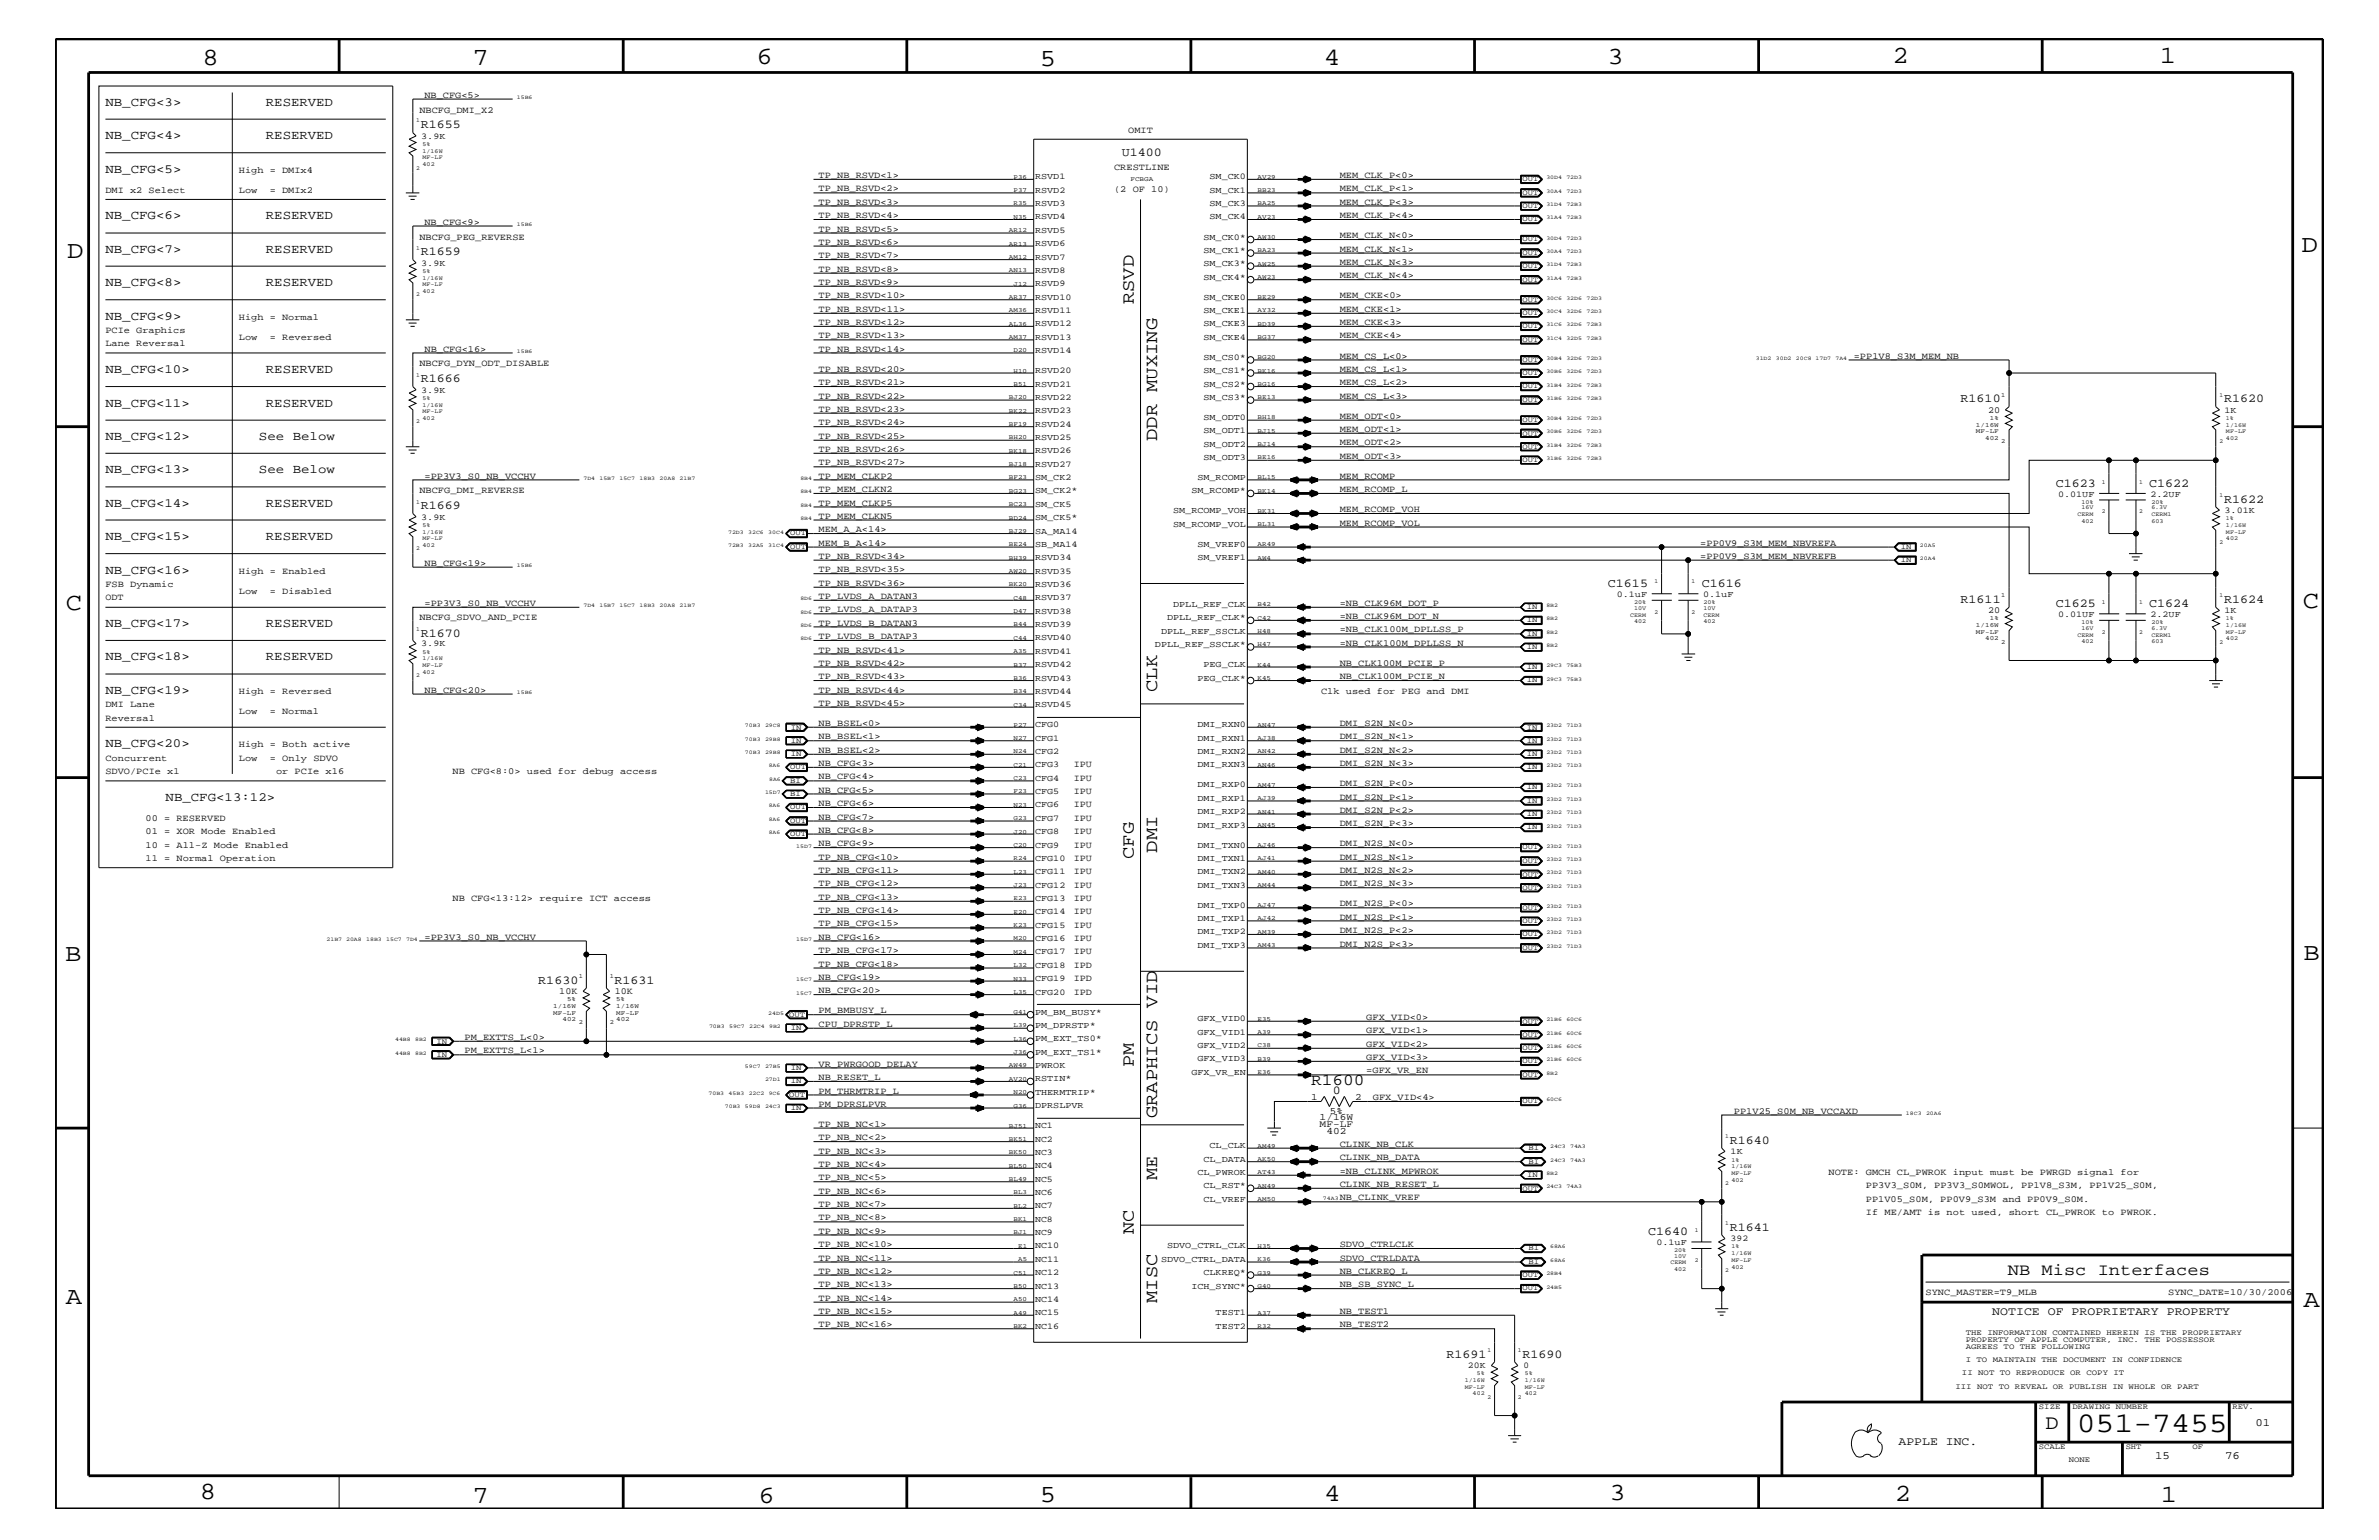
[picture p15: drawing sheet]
<svg xmlns="http://www.w3.org/2000/svg" width="432mm" height="279mm" viewBox="0 0 432 279" stroke-linecap="round" stroke-linejoin="round" font-family="sans-serif">
<defs><g id="words">
<text font-size="5.2" x="376.9" y="259.9">051-7455</text>
<g font-size="4.5">
<text x="36.7" y="11.7">8</text>
<text x="85.8" y="11.7">7</text>
<text x="137.3" y="11.5">6</text>
<text x="240.3" y="11.7">4</text>
<text x="291.8" y="11.5">3</text>
<text x="343.5" y="11.5">2</text>
<text x="392" y="11.5">1</text>
<text x="188.7" y="12.1">5</text>
<text x="12.2" y="46.8">D</text>
<text x="417.7" y="45.7">D</text>
<text x="11.9" y="110.6">C</text>
<text x="418" y="110.3">C</text>
<text x="11.9" y="174.3">B</text>
<text x="418.1" y="174.2">B</text>
<text x="11.9" y="236.7">A</text>
<text x="418.1" y="237.1">A</text>
<text x="36.2" y="271.9">8</text>
<text x="85.8" y="272.7">7</text>
<text x="137.7" y="272.7">6</text>
<text x="188.7" y="272.5">5</text>
<text x="240.4" y="272.3">4</text>
<text x="292.1" y="272.2">3</text>
<text x="343.9" y="272.3">2</text>
<text x="392.2" y="272.6">1</text>
</g>
<text font-size="3.7" x="371.3" y="259.3">D</text>
<g font-size="3.3">
<text x="205.8" y="55.2" transform="rotate(-90 205.8 55.2)">RSVD</text>
<text x="210.1" y="80" transform="rotate(-90 210.1 80)">DDR MUXING</text>
<text x="210.1" y="125.5" transform="rotate(-90 210.1 125.5)">CLK</text>
<text x="205.8" y="155.9" transform="rotate(-90 205.8 155.9)">CFG</text>
<text x="210.1" y="154.7" transform="rotate(-90 210.1 154.7)">DMI</text>
<text x="205.8" y="193.6" transform="rotate(-90 205.8 193.6)">PM</text>
<text x="210.1" y="202.9" transform="rotate(-90 210.1 202.9)">GRAPHICS VID</text>
<text x="210.1" y="214.2" transform="rotate(-90 210.1 214.2)">ME</text>
<text x="205.8" y="223.9" transform="rotate(-90 205.8 223.9)">NC</text>
<text x="210.1" y="236.4" transform="rotate(-90 210.1 236.4)">MISC</text>
</g>
<g font-size="3">
<text x="238" y="196.8">R1600</text>
<text x="364.4" y="231.3">NB Misc Interfaces</text>
</g>
<g font-size="2.3">
<text x="19.1" y="19.2">NB_CFG&lt;3&gt;</text>
<text x="48.3" y="19.2">RESERVED</text>
<text x="19.1" y="25.3">NB_CFG&lt;4&gt;</text>
<text x="48.3" y="25.3">RESERVED</text>
<text x="19.1" y="31.4">NB_CFG&lt;5&gt;</text>
<text x="19.1" y="39.8">NB_CFG&lt;6&gt;</text>
<text x="48.3" y="39.8">RESERVED</text>
<text x="19.1" y="45.9">NB_CFG&lt;7&gt;</text>
<text x="48.3" y="45.9">RESERVED</text>
<text x="19.1" y="51.9">NB_CFG&lt;8&gt;</text>
<text x="48.3" y="51.9">RESERVED</text>
<text x="19.1" y="58">NB_CFG&lt;9&gt;</text>
<text x="19.1" y="67.7">NB_CFG&lt;10&gt;</text>
<text x="48.3" y="67.7">RESERVED</text>
<text x="19.1" y="73.8">NB_CFG&lt;11&gt;</text>
<text x="48.3" y="73.8">RESERVED</text>
<text x="19.1" y="79.9">NB_CFG&lt;12&gt;</text>
<text x="47" y="79.9">See Below</text>
<text x="19.1" y="85.9">NB_CFG&lt;13&gt;</text>
<text x="47" y="85.9">See Below</text>
<text x="19.1" y="92">NB_CFG&lt;14&gt;</text>
<text x="48.3" y="92">RESERVED</text>
<text x="19.1" y="98">NB_CFG&lt;15&gt;</text>
<text x="48.3" y="98">RESERVED</text>
<text x="19.1" y="104.1">NB_CFG&lt;16&gt;</text>
<text x="19.1" y="113.7">NB_CFG&lt;17&gt;</text>
<text x="48.3" y="113.7">RESERVED</text>
<text x="19.1" y="119.8">NB_CFG&lt;18&gt;</text>
<text x="48.3" y="119.8">RESERVED</text>
<text x="19.1" y="125.9">NB_CFG&lt;19&gt;</text>
<text x="19.1" y="135.6">NB_CFG&lt;20&gt;</text>
<text x="30.1" y="145.3">NB_CFG&lt;13:12&gt;</text>
</g>
<g font-size="2.2">
<text x="76.4" y="23.3">R1655</text>
<text x="203.6" y="28.3">U1400</text>
<text x="76.4" y="46.3">R1659</text>
<text x="76.4" y="69.4">R1666</text>
<text x="355.9" y="73">R1610</text>
<text x="403.7" y="73">R1620</text>
<text x="373.1" y="88.3">C1623</text>
<text x="390.1" y="88.3">C1622</text>
<text x="76.4" y="92.4">R1669</text>
<text x="403.7" y="91.2">R1622</text>
<text x="291.8" y="106.5">C1615</text>
<text x="308.9" y="106.5">C1616</text>
<text x="355.9" y="109.4">R1611</text>
<text x="373.1" y="110.2">C1625</text>
<text x="390.1" y="110.2">C1624</text>
<text x="403.7" y="109.4">R1624</text>
<text x="76.4" y="115.5">R1670</text>
<text x="97.7" y="178.5">R1630</text>
<text x="111.5" y="178.5">R1631</text>
<text x="241.9" y="198.5">0</text>
<text x="313.9" y="207.6">R1640</text>
<text x="299.1" y="224.1">C1640</text>
<text x="313.9" y="223.4">R1641</text>
<text x="262.6" y="246.4">R1691</text>
<text x="276.4" y="246.4">R1690</text>
</g>
<g font-size="2.1">
<text x="361.6" y="238.6">NOTICE OF PROPRIETARY PROPERTY</text>
<text x="344.6" y="262.2">APPLE INC.</text>
</g>
<g font-size="2">
<text x="409.4" y="258.7">01</text>
<text x="391.2" y="264.7">15</text>
<text x="403.9" y="264.7">76</text>
</g>
<g font-size="1.8">
<text x="238" y="199.5">1</text>
<text x="239.5" y="203.2">1/16W</text>
<text x="241.4" y="202">5%</text>
<text x="246" y="199.5">2</text>
<text x="239.5" y="204.4">MF-LF</text>
<text x="240.7" y="205.7">402</text>
</g>
<g font-size="1.7">
<text x="77" y="17.7">NB_CFG&lt;5&gt;</text>
<text x="76.1" y="20.4">NBCFG_DMI_X2</text>
<text x="204.8" y="24.1">OMIT</text>
<text x="19.1" y="35">DMI x2 Select</text>
<text x="43.3" y="35">Low</text>
<text x="43.3" y="31.4">High = DMIx4</text>
<text x="49" y="35">= DMIx2</text>
<text x="148.6" y="32.3">TP_NB_RSVD&lt;1&gt;</text>
<text x="148.6" y="34.7">TP_NB_RSVD&lt;2&gt;</text>
<text x="202.2" y="34.8">(2 OF 10)</text>
<text x="202.2" y="30.8">CRESTLINE</text>
<text x="243.2" y="32.3">MEM_CLK_P&lt;0&gt;</text>
<text x="243.2" y="34.7">MEM_CLK_P&lt;1&gt;</text>
<text x="77" y="40.8">NB_CFG&lt;9&gt;</text>
<text x="148.6" y="37.2">TP_NB_RSVD&lt;3&gt;</text>
<text x="148.6" y="39.6">TP_NB_RSVD&lt;4&gt;</text>
<text x="243.2" y="39.6">MEM_CLK_P&lt;4&gt;</text>
<text x="243.2" y="37.2">MEM_CLK_P&lt;3&gt;</text>
<text x="76.1" y="43.5">NBCFG_PEG_REVERSE</text>
<text x="148.6" y="46.8">TP_NB_RSVD&lt;7&gt;</text>
<text x="148.6" y="44.4">TP_NB_RSVD&lt;6&gt;</text>
<text x="148.6" y="42">TP_NB_RSVD&lt;5&gt;</text>
<text x="243.2" y="45.7">MEM_CLK_N&lt;1&gt;</text>
<text x="243.2" y="43.2">MEM_CLK_N&lt;0&gt;</text>
<text x="148.6" y="49.3">TP_NB_RSVD&lt;8&gt;</text>
<text x="148.6" y="51.7">TP_NB_RSVD&lt;9&gt;</text>
<text x="243.2" y="50.5">MEM_CLK_N&lt;4&gt;</text>
<text x="243.2" y="48">MEM_CLK_N&lt;3&gt;</text>
<text x="43.3" y="58">High = Normal</text>
<text x="148.6" y="54.1">TP_NB_RSVD&lt;10&gt;</text>
<text x="148.6" y="56.6">TP_NB_RSVD&lt;11&gt;</text>
<text x="148.6" y="59">TP_NB_RSVD&lt;12&gt;</text>
<text x="243.2" y="54.1">MEM_CKE&lt;0&gt;</text>
<text x="243.2" y="56.6">MEM_CKE&lt;1&gt;</text>
<text x="243.2" y="59">MEM_CKE&lt;3&gt;</text>
<text x="19.1" y="60.4">PCIe Graphics</text>
<text x="19.1" y="62.9">Lane Reversal</text>
<text x="43.3" y="61.7">Low</text>
<text x="49" y="61.7">= Reversed</text>
<text x="77" y="63.9">NB_CFG&lt;16&gt;</text>
<text x="148.6" y="61.4">TP_NB_RSVD&lt;13&gt;</text>
<text x="148.6" y="63.9">TP_NB_RSVD&lt;14&gt;</text>
<text x="243.2" y="61.4">MEM_CKE&lt;4&gt;</text>
<text x="243.2" y="65.1">MEM_CS_L&lt;0&gt;</text>
<text x="336.5" y="65.1">=PP1V8_S3M_MEM_NB</text>
<text x="76.1" y="66.5">NBCFG_DYN_ODT_DISABLE</text>
<text x="148.6" y="69.9">TP_NB_RSVD&lt;21&gt;</text>
<text x="148.6" y="67.5">TP_NB_RSVD&lt;20&gt;</text>
<text x="243.2" y="67.5">MEM_CS_L&lt;1&gt;</text>
<text x="243.2" y="69.9">MEM_CS_L&lt;2&gt;</text>
<text x="148.6" y="74.7">TP_NB_RSVD&lt;23&gt;</text>
<text x="148.6" y="72.3">TP_NB_RSVD&lt;22&gt;</text>
<text x="148.6" y="77.2">TP_NB_RSVD&lt;24&gt;</text>
<text x="243.2" y="72.3">MEM_CS_L&lt;3&gt;</text>
<text x="243.2" y="76">MEM_ODT&lt;0&gt;</text>
<text x="360.8" y="74.9">20</text>
<text x="148.6" y="82">TP_NB_RSVD&lt;26&gt;</text>
<text x="148.6" y="79.6">TP_NB_RSVD&lt;25&gt;</text>
<text x="243.2" y="80.8">MEM_ODT&lt;2&gt;</text>
<text x="243.2" y="83.3">MEM_ODT&lt;3&gt;</text>
<text x="243.2" y="78.3">MEM_ODT&lt;1&gt;</text>
<text x="76.1" y="89.5">NBCFG_DMI_REVERSE</text>
<text x="77" y="86.9">=PP3V3_S0_NB_VCCHV</text>
<text x="148.6" y="89.3">TP_MEM_CLKN2</text>
<text x="148.6" y="84.4">TP_NB_RSVD&lt;27&gt;</text>
<text x="148.6" y="86.9">TP_MEM_CLKP2</text>
<text x="243.2" y="89.3">MEM_RCOMP_L</text>
<text x="243.2" y="86.9">MEM_RCOMP</text>
<text x="148.6" y="91.7">TP_MEM_CLKP5</text>
<text x="148.6" y="94.2">TP_MEM_CLKN5</text>
<text x="243.2" y="95.4">MEM_RCOMP_VOL</text>
<text x="243.2" y="92.9">MEM_RCOMP_VOH</text>
<text x="148.6" y="101.4">TP_NB_RSVD&lt;34&gt;</text>
<text x="148.6" y="99">MEM_B_A&lt;14&gt;</text>
<text x="148.6" y="96.5">MEM_A_A&lt;14&gt;</text>
<text x="308.6" y="101.4">=PP0V9_S3M_MEM_NBVREFB</text>
<text x="308.6" y="99">=PP0V9_S3M_MEM_NBVREFA</text>
<text x="19.1" y="106.5">FSB Dynamic</text>
<text x="43.3" y="107.7">Low</text>
<text x="43.3" y="104.1">High = Enabled</text>
<text x="49" y="107.7">= Disabled</text>
<text x="77" y="102.6">NB_CFG&lt;19&gt;</text>
<text x="148.6" y="103.8">TP_NB_RSVD&lt;35&gt;</text>
<text x="148.6" y="106.3">TP_NB_RSVD&lt;36&gt;</text>
<text x="19.1" y="108.9">ODT</text>
<text x="76.1" y="112.6">NBCFG_SDVO_AND_PCIE</text>
<text x="77" y="109.9">=PP3V3_S0_NB_VCCHV</text>
<text x="148.6" y="111.1">TP_LVDS_A_DATAP3</text>
<text x="148.6" y="108.7">TP_LVDS_A_DATAN3</text>
<text x="148.6" y="113.6">TP_LVDS_B_DATAN3</text>
<text x="243.2" y="109.9">=NB_CLK96M_DOT_P</text>
<text x="243.2" y="112.3">=NB_CLK96M_DOT_N</text>
<text x="360.8" y="111.2">20</text>
<text x="148.6" y="118.4">TP_NB_RSVD&lt;41&gt;</text>
<text x="148.6" y="115.9">TP_LVDS_B_DATAP3</text>
<text x="243.2" y="114.8">=NB_CLK100M_DPLLSS_P</text>
<text x="243.2" y="117.2">=NB_CLK100M_DPLLSS_N</text>
<text x="43.3" y="125.9">High = Reversed</text>
<text x="77" y="125.7">NB_CFG&lt;20&gt;</text>
<text x="148.6" y="120.8">TP_NB_RSVD&lt;42&gt;</text>
<text x="148.6" y="123.2">TP_NB_RSVD&lt;43&gt;</text>
<text x="148.6" y="125.7">TP_NB_RSVD&lt;44&gt;</text>
<text x="239.8" y="125.9">Clk used for PEG and DMI</text>
<text x="243.2" y="120.8">NB_CLK100M_PCIE_P</text>
<text x="243.2" y="123.2">NB_CLK100M_PCIE_N</text>
<text x="19.1" y="130.8">Reversal</text>
<text x="19.1" y="128.3">DMI Lane</text>
<text x="43.3" y="129.6">Low</text>
<text x="49" y="129.6">= Normal</text>
<text x="148.6" y="131.7">NB_BSEL&lt;0&gt;</text>
<text x="148.6" y="128">TP_NB_RSVD&lt;45&gt;</text>
<text x="243.2" y="131.7">DMI_S2N_N&lt;0&gt;</text>
<text x="43.3" y="135.6">High = Both active</text>
<text x="148.6" y="134.1">NB_BSEL&lt;1&gt;</text>
<text x="148.6" y="136.6">NB_BSEL&lt;2&gt;</text>
<text x="243.2" y="134.1">DMI_S2N_N&lt;1&gt;</text>
<text x="243.2" y="136.6">DMI_S2N_N&lt;2&gt;</text>
<text x="19.1" y="138">Concurrent</text>
<text x="19.1" y="140.4">SDVO/PCIe x1</text>
<text x="43.3" y="138">Low</text>
<text x="49" y="138">= Only SDVO</text>
<text x="50.1" y="140.4">or PCIe x16</text>
<text x="82.1" y="140.4">NB CFG&lt;8:0&gt; used for debug access</text>
<text x="148.6" y="139">NB_CFG&lt;3&gt;</text>
<text x="148.6" y="143.9">NB_CFG&lt;5&gt;</text>
<text x="148.6" y="141.4">NB_CFG&lt;4&gt;</text>
<text x="194.9" y="139.2">IPU</text>
<text x="194.9" y="141.7">IPU</text>
<text x="243.2" y="142.6">DMI_S2N_P&lt;0&gt;</text>
<text x="243.2" y="139">DMI_S2N_N&lt;3&gt;</text>
<text x="26.4" y="149">00 = RESERVED</text>
<text x="148.6" y="146.2">NB_CFG&lt;6&gt;</text>
<text x="148.6" y="148.7">NB_CFG&lt;7&gt;</text>
<text x="194.9" y="149">IPU</text>
<text x="194.9" y="144">IPU</text>
<text x="194.9" y="146.5">IPU</text>
<text x="243.2" y="149.9">DMI_S2N_P&lt;3&gt;</text>
<text x="243.2" y="145.1">DMI_S2N_P&lt;1&gt;</text>
<text x="243.2" y="147.5">DMI_S2N_P&lt;2&gt;</text>
<text x="26.4" y="153.8">10 = All-Z Mode Enabled</text>
<text x="26.4" y="151.3">01 = XOR Mode Enabled</text>
<text x="148.6" y="153.5">NB_CFG&lt;9&gt;</text>
<text x="148.6" y="156">TP_NB_CFG&lt;10&gt;</text>
<text x="148.6" y="151.1">NB_CFG&lt;8&gt;</text>
<text x="194.9" y="151.3">IPU</text>
<text x="194.9" y="153.8">IPU</text>
<text x="243.2" y="153.5">DMI_N2S_N&lt;0&gt;</text>
<text x="243.2" y="156">DMI_N2S_N&lt;1&gt;</text>
<text x="26.4" y="156.2">11 = Normal Operation</text>
<text x="148.6" y="160.8">TP_NB_CFG&lt;12&gt;</text>
<text x="148.6" y="158.4">TP_NB_CFG&lt;11&gt;</text>
<text x="194.9" y="156.2">IPU</text>
<text x="194.9" y="161.1">IPU</text>
<text x="194.9" y="158.6">IPU</text>
<text x="243.2" y="160.8">DMI_N2S_N&lt;3&gt;</text>
<text x="243.2" y="158.4">DMI_N2S_N&lt;2&gt;</text>
<text x="82.1" y="163.5">NB CFG&lt;13:12&gt; require ICT access</text>
<text x="148.6" y="165.6">TP_NB_CFG&lt;14&gt;</text>
<text x="148.6" y="163.3">TP_NB_CFG&lt;13&gt;</text>
<text x="194.9" y="163.5">IPU</text>
<text x="194.9" y="165.9">IPU</text>
<text x="243.2" y="164.5">DMI_N2S_P&lt;0&gt;</text>
<text x="243.2" y="166.9">DMI_N2S_P&lt;1&gt;</text>
<text x="77" y="170.5">=PP3V3_S0_NB_VCCHV</text>
<text x="148.6" y="168.1">TP_NB_CFG&lt;15&gt;</text>
<text x="148.6" y="170.5">NB_CFG&lt;16&gt;</text>
<text x="148.6" y="172.9">TP_NB_CFG&lt;17&gt;</text>
<text x="194.9" y="168.3">IPU</text>
<text x="194.9" y="170.7">IPU</text>
<text x="194.9" y="173.2">IPU</text>
<text x="243.2" y="169.3">DMI_N2S_P&lt;2&gt;</text>
<text x="243.2" y="171.7">DMI_N2S_P&lt;3&gt;</text>
<text x="148.6" y="177.7">NB_CFG&lt;19&gt;</text>
<text x="148.6" y="175.4">TP_NB_CFG&lt;18&gt;</text>
<text x="194.9" y="175.6">IPD</text>
<text x="194.9" y="178">IPD</text>
<text x="101.5" y="180.4">10K</text>
<text x="111.6" y="180.4">10K</text>
<text x="148.6" y="180.2">NB_CFG&lt;20&gt;</text>
<text x="148.6" y="183.8">PM_BMBUSY_L</text>
<text x="194.9" y="180.5">IPD</text>
<text x="248" y="185">GFX_VID&lt;0&gt;</text>
<text x="84.3" y="188.7">PM_EXTTS_L&lt;0&gt;</text>
<text x="84.3" y="191.1">PM_EXTTS_L&lt;1&gt;</text>
<text x="148.6" y="186.3">CPU_DPRSTP_L</text>
<text x="248" y="187.5">GFX_VID&lt;1&gt;</text>
<text x="248" y="189.9">GFX_VID&lt;2&gt;</text>
<text x="148.6" y="193.6">VR_PWRGOOD_DELAY</text>
<text x="148.6" y="195.9">NB_RESET_L</text>
<text x="248" y="194.8">=GFX_VR_EN</text>
<text x="248" y="192.3">GFX_VID&lt;3&gt;</text>
<text x="148.6" y="198.4">PM_THRMTRIP_L</text>
<text x="148.6" y="200.9">PM_DPRSLPVR</text>
<text x="249.2" y="199.6">GFX_VID&lt;4&gt;</text>
<text x="314.7" y="202">PP1V25_S0M_NB_VCCAXD</text>
<text x="148.6" y="209.3">TP_NB_NC&lt;3&gt;</text>
<text x="148.6" y="206.9">TP_NB_NC&lt;2&gt;</text>
<text x="148.6" y="204.4">TP_NB_NC&lt;1&gt;</text>
<text x="243.2" y="208.1">CLINK_NB_CLK</text>
<text x="148.6" y="214.2">TP_NB_NC&lt;5&gt;</text>
<text x="148.6" y="211.7">TP_NB_NC&lt;4&gt;</text>
<text x="243.2" y="210.5">CLINK_NB_DATA</text>
<text x="243.2" y="213">=NB_CLINK_MPWROK</text>
<text x="243.2" y="215.3">CLINK_NB_RESET_L</text>
<text x="331.9" y="213.2">NOTE: GMCH CL_PWROK input must be PWRGD signal for</text>
<text x="338.7" y="215.6">PP3V3_S0M, PP3V3_S0MWOL, PP1V8_S3M, PP1V25_S0M,</text>
<text x="148.6" y="216.6">TP_NB_NC&lt;6&gt;</text>
<text x="148.6" y="219">TP_NB_NC&lt;7&gt;</text>
<text x="148.6" y="221.4">TP_NB_NC&lt;8&gt;</text>
<text x="243.2" y="217.8">NB_CLINK_VREF</text>
<text x="338.7" y="218">PP1V05_S0M, PP0V9_S3M and PP0V9_S0M.</text>
<text x="338.7" y="220.4">If ME/AMT is not used, short CL_PWROK to PWROK.</text>
<text x="148.6" y="223.9">TP_NB_NC&lt;9&gt;</text>
<text x="148.6" y="226.3">TP_NB_NC&lt;10&gt;</text>
<text x="243.2" y="226.3">SDVO_CTRLCLK</text>
<text x="148.6" y="233.5">TP_NB_NC&lt;13&gt;</text>
<text x="148.6" y="228.7">TP_NB_NC&lt;11&gt;</text>
<text x="148.6" y="231.1">TP_NB_NC&lt;12&gt;</text>
<text x="243.2" y="228.7">SDVO_CTRLDATA</text>
<text x="243.2" y="231.1">NB_CLKREQ_L</text>
<text x="243.2" y="233.5">NB_SB_SYNC_L</text>
<text x="148.6" y="238.4">TP_NB_NC&lt;15&gt;</text>
<text x="148.6" y="236">TP_NB_NC&lt;14&gt;</text>
<text x="243.2" y="238.4">NB_TEST1</text>
<text x="349.5" y="235">SYNC_MASTER=T9_MLB</text>
<text x="393.5" y="235">SYNC_DATE=10/30/2006</text>
<text x="148.6" y="240.8">TP_NB_NC&lt;16&gt;</text>
<text x="243.2" y="240.8">NB_TEST2</text>
</g>
<g font-size="1.6">
<text x="76.5" y="25.2">3.9K</text>
<text x="187.9" y="35">RSVD2</text>
<text x="187.9" y="32.5">RSVD1</text>
<text x="219.5" y="35">SM_CK1</text>
<text x="219.5" y="32.5">SM_CK0</text>
<text x="187.9" y="39.8">RSVD4</text>
<text x="187.9" y="37.4">RSVD3</text>
<text x="219.5" y="37.4">SM_CK3</text>
<text x="219.5" y="39.8">SM_CK4</text>
<text x="187.9" y="44.6">RSVD6</text>
<text x="187.9" y="47.1">RSVD7</text>
<text x="187.9" y="42.3">RSVD5</text>
<text x="218.4" y="43.5">SM_CK0*</text>
<text x="218.4" y="45.9">SM_CK1*</text>
<text x="76.5" y="48.2">3.9K</text>
<text x="187.9" y="51.9">RSVD9</text>
<text x="187.9" y="49.6">RSVD8</text>
<text x="218.4" y="50.7">SM_CK4*</text>
<text x="218.4" y="48.3">SM_CK3*</text>
<text x="187.9" y="56.8">RSVD11</text>
<text x="187.9" y="54.4">RSVD10</text>
<text x="187.9" y="59.2">RSVD12</text>
<text x="218.4" y="56.8">SM_CKE1</text>
<text x="218.4" y="54.4">SM_CKE0</text>
<text x="218.4" y="59.2">SM_CKE3</text>
<text x="187.9" y="64">RSVD14</text>
<text x="187.9" y="61.7">RSVD13</text>
<text x="218.4" y="65.3">SM_CS0*</text>
<text x="218.4" y="61.7">SM_CKE4</text>
<text x="76.5" y="71.2">3.9K</text>
<text x="187.9" y="67.7">RSVD20</text>
<text x="187.9" y="70.1">RSVD21</text>
<text x="218.4" y="67.7">SM_CS1*</text>
<text x="218.4" y="70.1">SM_CS2*</text>
<text x="187.9" y="77.4">RSVD24</text>
<text x="187.9" y="72.6">RSVD22</text>
<text x="187.9" y="75">RSVD23</text>
<text x="218.4" y="76.2">SM_ODT0</text>
<text x="218.4" y="72.6">SM_CS3*</text>
<text x="403.8" y="74.9">1K</text>
<text x="187.9" y="79.9">RSVD25</text>
<text x="187.9" y="82.2">RSVD26</text>
<text x="218.4" y="81.1">SM_ODT2</text>
<text x="218.4" y="83.5">SM_ODT3</text>
<text x="218.4" y="78.6">SM_ODT1</text>
<text x="187.9" y="84.7">RSVD27</text>
<text x="187.9" y="87.1">SM_CK2</text>
<text x="187.9" y="89.5">SM_CK2*</text>
<text x="216.2" y="89.5">SM_RCOMP*</text>
<text x="217.3" y="87.1">SM_RCOMP</text>
<text x="76.5" y="94.3">3.9K</text>
<text x="187.9" y="92">SM_CK5</text>
<text x="187.9" y="94.3">SM_CK5*</text>
<text x="212.9" y="95.6">SM_RCOMP_VOL</text>
<text x="212.9" y="93.2">SM_RCOMP_VOH</text>
<text x="373.5" y="90.1">0.01UF</text>
<text x="390.3" y="90.1">2.2UF</text>
<text x="403.8" y="93.1">3.01K</text>
<text x="187.9" y="101.6">RSVD34</text>
<text x="187.9" y="96.8">SA_MA14</text>
<text x="187.9" y="99.3">SB_MA14</text>
<text x="217.3" y="99.3">SM_VREF0</text>
<text x="217.3" y="101.6">SM_VREF1</text>
<text x="187.9" y="104.1">RSVD35</text>
<text x="187.9" y="106.5">RSVD36</text>
<text x="187.9" y="108.9">RSVD37</text>
<text x="187.9" y="111.4">RSVD38</text>
<text x="187.9" y="113.7">RSVD39</text>
<text x="211.8" y="112.6">DPLL_REF_CLK*</text>
<text x="212.9" y="110.2">DPLL_REF_CLK</text>
<text x="293.5" y="108.3">0.1uF</text>
<text x="309.1" y="108.3">0.1uF</text>
<text x="373.5" y="112">0.01UF</text>
<text x="390.3" y="112">2.2UF</text>
<text x="403.8" y="111.2">1K</text>
<text x="76.5" y="117.3">3.9K</text>
<text x="187.9" y="118.6">RSVD41</text>
<text x="187.9" y="116.2">RSVD40</text>
<text x="209.6" y="117.4">DPLL_REF_SSCLK*</text>
<text x="210.7" y="115">DPLL_REF_SSCLK</text>
<text x="187.9" y="121">RSVD42</text>
<text x="187.9" y="123.5">RSVD43</text>
<text x="187.9" y="125.9">RSVD44</text>
<text x="217.3" y="123.5">PEG_CLK*</text>
<text x="218.4" y="121">PEG_CLK</text>
<text x="187.9" y="128.3">RSVD45</text>
<text x="187.9" y="131.9">CFG0</text>
<text x="217.3" y="131.9">DMI_RXN0</text>
<text x="187.9" y="134.4">CFG1</text>
<text x="187.9" y="136.8">CFG2</text>
<text x="217.3" y="134.4">DMI_RXN1</text>
<text x="217.3" y="136.8">DMI_RXN2</text>
<text x="187.9" y="139.2">CFG3</text>
<text x="187.9" y="141.7">CFG4</text>
<text x="217.3" y="139.2">DMI_RXN3</text>
<text x="217.3" y="142.9">DMI_RXP0</text>
<text x="187.9" y="144">CFG5</text>
<text x="187.9" y="146.5">CFG6</text>
<text x="187.9" y="149">CFG7</text>
<text x="217.3" y="145.3">DMI_RXP1</text>
<text x="217.3" y="147.7">DMI_RXP2</text>
<text x="187.9" y="151.3">CFG8</text>
<text x="187.9" y="153.8">CFG9</text>
<text x="217.3" y="153.8">DMI_TXN0</text>
<text x="217.3" y="150.1">DMI_RXP3</text>
<text x="187.9" y="156.2">CFG10</text>
<text x="187.9" y="158.6">CFG11</text>
<text x="187.9" y="161.1">CFG12</text>
<text x="217.3" y="158.6">DMI_TXN2</text>
<text x="217.3" y="156.2">DMI_TXN1</text>
<text x="217.3" y="161.1">DMI_TXN3</text>
<text x="187.9" y="163.5">CFG13</text>
<text x="187.9" y="165.9">CFG14</text>
<text x="217.3" y="164.7">DMI_TXP0</text>
<text x="217.3" y="167.1">DMI_TXP1</text>
<text x="187.9" y="170.7">CFG16</text>
<text x="187.9" y="168.3">CFG15</text>
<text x="187.9" y="173.2">CFG17</text>
<text x="217.3" y="169.5">DMI_TXP2</text>
<text x="217.3" y="172">DMI_TXP3</text>
<text x="187.9" y="175.6">CFG18</text>
<text x="187.9" y="178">CFG19</text>
<text x="187.9" y="184.1">PM_BM_BUSY*</text>
<text x="187.9" y="180.5">CFG20</text>
<text x="217.3" y="185.3">GFX_VID0</text>
<text x="187.9" y="186.5">PM_DPRSTP*</text>
<text x="187.9" y="188.9">PM_EXT_TS0*</text>
<text x="187.9" y="191.4">PM_EXT_TS1*</text>
<text x="217.3" y="187.7">GFX_VID1</text>
<text x="217.3" y="190.2">GFX_VID2</text>
<text x="187.9" y="193.7">PWROK</text>
<text x="187.9" y="196.2">RSTIN*</text>
<text x="216.2" y="195">GFX_VR_EN</text>
<text x="217.3" y="192.6">GFX_VID3</text>
<text x="187.9" y="198.7">THERMTRIP*</text>
<text x="187.9" y="201">DPRSLPVR</text>
<text x="187.9" y="204.7">NC1</text>
<text x="187.9" y="207.1">NC2</text>
<text x="187.9" y="209.6">NC3</text>
<text x="219.5" y="208.3">CL_CLK</text>
<text x="314.1" y="209.4">1K</text>
<text x="187.9" y="211.9">NC4</text>
<text x="187.9" y="214.4">NC5</text>
<text x="217.3" y="213.2">CL_PWROK</text>
<text x="218.4" y="215.6">CL_RST*</text>
<text x="218.4" y="210.8">CL_DATA</text>
<text x="187.9" y="221.7">NC8</text>
<text x="187.9" y="219.2">NC7</text>
<text x="187.9" y="216.9">NC6</text>
<text x="218.4" y="218">CL_VREF</text>
<text x="187.9" y="226.5">NC10</text>
<text x="187.9" y="224.1">NC9</text>
<text x="211.8" y="226.5">SDVO_CTRL_CLK</text>
<text x="300.7" y="225.9">0.1uF</text>
<text x="314.1" y="225.2">392</text>
<text x="187.9" y="231.3">NC12</text>
<text x="187.9" y="229">NC11</text>
<text x="187.9" y="233.8">NC13</text>
<text x="210.7" y="229">SDVO_CTRL_DATA</text>
<text x="216.2" y="233.8">ICH_SYNC*</text>
<text x="218.4" y="231.3">CLKREQ*</text>
<text x="187.9" y="236.2">NC14</text>
<text x="187.9" y="238.6">NC15</text>
<text x="220.6" y="238.6">TEST1</text>
<text x="187.9" y="241.1">NC16</text>
<text x="220.6" y="241.1">TEST2</text>
<text x="266.4" y="248.2">20K</text>
<text x="276.5" y="248.2">0</text>
</g>
<g font-size="1.4">
<text x="276.4" y="32.9">OUT</text>
<text x="276.4" y="35.3">OUT</text>
<text x="276.4" y="40.2">OUT</text>
<text x="276.4" y="37.8">OUT</text>
<text x="276.4" y="43.8">OUT</text>
<text x="276.4" y="46.3">OUT</text>
<text x="276.4" y="51.1">OUT</text>
<text x="276.4" y="48.7">OUT</text>
<text x="276.4" y="54.7">OUT</text>
<text x="276.4" y="57.2">OUT</text>
<text x="276.4" y="59.5">OUT</text>
<text x="276.4" y="65.6">OUT</text>
<text x="276.4" y="62">OUT</text>
<text x="276.4" y="68.1">OUT</text>
<text x="276.4" y="70.5">OUT</text>
<text x="276.4" y="72.9">OUT</text>
<text x="276.4" y="76.6">OUT</text>
<text x="276.4" y="79">OUT</text>
<text x="276.4" y="81.4">OUT</text>
<text x="276.4" y="83.8">OUT</text>
<text x="143.4" y="97.1">OUT</text>
<text x="143.4" y="99.6">OUT</text>
<text x="345" y="99.6">IN</text>
<text x="345" y="102.1">IN</text>
<text x="277.1" y="112.9">IN</text>
<text x="277.1" y="110.5">IN</text>
<text x="277.1" y="117.8">IN</text>
<text x="277.1" y="115.3">IN</text>
<text x="277.1" y="121.4">IN</text>
<text x="277.1" y="123.8">IN</text>
<text x="143.5" y="132.4">IN</text>
<text x="143.5" y="134.7">IN</text>
<text x="143.5" y="137.2">IN</text>
<text x="277.1" y="132.4">IN</text>
<text x="277.1" y="134.7">IN</text>
<text x="277.1" y="137.2">IN</text>
<text x="143.4" y="139.6">OUT</text>
<text x="143.4" y="142">BI</text>
<text x="277.1" y="139.6">IN</text>
<text x="277.1" y="143.2">IN</text>
<text x="143.4" y="146.8">OUT</text>
<text x="143.4" y="149.3">OUT</text>
<text x="143.4" y="144.5">BI</text>
<text x="277.1" y="145.7">IN</text>
<text x="277.1" y="148.1">IN</text>
<text x="143.4" y="151.8">OUT</text>
<text x="276.4" y="154.1">OUT</text>
<text x="277.1" y="150.5">IN</text>
<text x="276.4" y="161.4">OUT</text>
<text x="276.4" y="159">OUT</text>
<text x="276.4" y="156.6">OUT</text>
<text x="276.4" y="165">OUT</text>
<text x="276.4" y="167.5">OUT</text>
<text x="276.4" y="172.3">OUT</text>
<text x="276.4" y="169.9">OUT</text>
<text x="143.3" y="184.4">OUT</text>
<text x="276.4" y="185.7">OUT</text>
<text x="79.2" y="191.7">IN</text>
<text x="79.2" y="189.3">IN</text>
<text x="143.5" y="186.9">IN</text>
<text x="276.4" y="188.1">OUT</text>
<text x="276.4" y="190.5">OUT</text>
<text x="143.5" y="196.5">IN</text>
<text x="143.5" y="194.2">IN</text>
<text x="276.4" y="192.9">OUT</text>
<text x="276.4" y="195.4">OUT</text>
<text x="143.3" y="199">OUT</text>
<text x="143.5" y="201.5">IN</text>
<text x="276.4" y="200.2">OUT</text>
<text x="277.5" y="208.7">BI</text>
<text x="277.2" y="213.6">IN</text>
<text x="277.5" y="211.1">BI</text>
<text x="276.4" y="216">OUT</text>
<text x="277.5" y="226.9">BI</text>
<text x="276.4" y="231.8">OUT</text>
<text x="277.5" y="229.3">BI</text>
<text x="276.4" y="234.1">OUT</text>
<text x="356.8" y="242.3">THE INFORMATION CONTAINED HEREIN IS THE PROPRIETARY</text>
<text x="356.8" y="243.5">PROPERTY OF APPLE COMPUTER, INC. THE POSSESSOR</text>
<text x="356.8" y="244.7">AGREES TO THE FOLLOWING</text>
<text x="354.9" y="252">III NOT TO REVEAL OR PUBLISH IN WHOLE OR PART</text>
<text x="356.1" y="249.5">II NOT TO REPRODUCE OR COPY IT</text>
<text x="356.8" y="247.1">I TO MAINTAIN THE DOCUMENT IN CONFIDENCE</text>
<text x="370.1" y="255.6">SIZE</text>
<text x="376.2" y="255.6">DRAWING NUMBER</text>
<text x="405.2" y="255.6">REV.</text>
<text x="370.1" y="262.9">SCALE</text>
<text x="385.8" y="262.9">SHT</text>
<text x="397.9" y="262.9">OF</text>
<text x="375.5" y="265.3">NONE</text>
</g>
<g font-size="1.2">
<text x="184" y="32.5">P36</text>
<text x="184" y="34.8">P37</text>
<text x="205.2" y="32.8">FCBGA</text>
<text x="228.3" y="32.5">AV29</text>
<text x="228.3" y="34.8">BB23</text>
<text x="184" y="37.3">R35</text>
<text x="184" y="39.7">N35</text>
<text x="228.3" y="37.3">BA25</text>
<text x="228.3" y="39.7">AV23</text>
<text x="183.1" y="42.1">AR12</text>
<text x="183.1" y="44.6">AR13</text>
<text x="183.1" y="47">AM12</text>
<text x="228.3" y="43.4">AW30</text>
<text x="228.3" y="45.7">BA23</text>
<text x="183.1" y="49.4">AN13</text>
<text x="184" y="51.8">J12</text>
<text x="228.3" y="48.2">AW25</text>
<text x="228.3" y="50.7">AW23</text>
<text x="183.1" y="54.2">AR37</text>
<text x="183.1" y="56.7">AM36</text>
<text x="183.1" y="59.1">AL36</text>
<text x="228.3" y="54.2">BE29</text>
<text x="228.3" y="56.7">AY32</text>
<text x="228.3" y="59.1">BD39</text>
<text x="183.1" y="61.5">AM37</text>
<text x="184" y="64">D20</text>
<text x="228.3" y="61.5">BG37</text>
<text x="228.3" y="65.1">BG20</text>
<text x="184" y="67.6">H10</text>
<text x="184" y="70">B51</text>
<text x="228.3" y="67.6">BK16</text>
<text x="228.3" y="70">BG16</text>
<text x="363.2" y="72">1</text>
<text x="183.1" y="72.4">BJ20</text>
<text x="183.1" y="74.9">BK22</text>
<text x="183.1" y="77.3">BF19</text>
<text x="228.3" y="72.4">BE13</text>
<text x="228.3" y="76.1">BH18</text>
<text x="358.6" y="77.4">1/16W</text>
<text x="361.2" y="76.2">1%</text>
<text x="183.1" y="79.7">BH20</text>
<text x="183.1" y="82.2">BK18</text>
<text x="228.3" y="78.5">BJ15</text>
<text x="228.3" y="80.9">BJ14</text>
<text x="228.3" y="83.3">BE16</text>
<text x="358.6" y="78.6">MF-LF</text>
<text x="360.3" y="79.9">402</text>
<text x="363.2" y="80.5">2</text>
<text x="183.1" y="87">BF23</text>
<text x="183.1" y="89.4">BG23</text>
<text x="183.1" y="84.5">BJ18</text>
<text x="228.3" y="87">BL15</text>
<text x="228.3" y="89.4">BK14</text>
<text x="183.1" y="91.8">BC23</text>
<text x="183.1" y="94.3">BD24</text>
<text x="228.3" y="93.1">BK31</text>
<text x="228.3" y="95.4">BL31</text>
<text x="183.1" y="101.5">BH39</text>
<text x="183.1" y="96.7">BJ29</text>
<text x="183.1" y="99.1">BE24</text>
<text x="228.3" y="99.1">AR49</text>
<text x="228.3" y="101.5">AW4</text>
<text x="183.1" y="104">AW20</text>
<text x="183.1" y="106.4">BK20</text>
<text x="184" y="108.8">C48</text>
<text x="184" y="111.2">D47</text>
<text x="184" y="113.7">B44</text>
<text x="228.3" y="110">B42</text>
<text x="228.3" y="112.5">C42</text>
<text x="358.6" y="113.7">1/16W</text>
<text x="361.2" y="112.6">1%</text>
<text x="363.2" y="108.3">1</text>
<text x="184" y="116.1">C44</text>
<text x="184" y="118.5">A35</text>
<text x="228.3" y="114.8">H48</text>
<text x="228.3" y="117.3">H47</text>
<text x="358.6" y="115">MF-LF</text>
<text x="360.3" y="116.2">402</text>
<text x="363.2" y="116.8">2</text>
<text x="184" y="120.9">B37</text>
<text x="184" y="123.4">B36</text>
<text x="184" y="125.8">B34</text>
<text x="228.3" y="120.9">K44</text>
<text x="228.3" y="123.4">K45</text>
<text x="184" y="131.9">P27</text>
<text x="184" y="128.2">C34</text>
<text x="228.3" y="131.9">AN47</text>
<text x="184" y="134.2">N27</text>
<text x="184" y="136.7">N24</text>
<text x="228.3" y="134.2">AJ38</text>
<text x="228.3" y="136.7">AN42</text>
<text x="184" y="139.1">C21</text>
<text x="184" y="141.5">C23</text>
<text x="184" y="144">F23</text>
<text x="228.3" y="139.1">AN46</text>
<text x="228.3" y="142.8">AM47</text>
<text x="184" y="146.4">N23</text>
<text x="184" y="148.8">G23</text>
<text x="228.3" y="145.1">AJ39</text>
<text x="228.3" y="147.6">AN41</text>
<text x="184" y="151.2">J20</text>
<text x="184" y="153.7">C20</text>
<text x="228.3" y="150.1">AN45</text>
<text x="228.3" y="153.7">AJ46</text>
<text x="184" y="156.1">R24</text>
<text x="184" y="158.5">L23</text>
<text x="184" y="160.9">J23</text>
<text x="228.3" y="156.1">AJ41</text>
<text x="228.3" y="158.5">AM40</text>
<text x="228.3" y="160.9">AM44</text>
<text x="184" y="163.4">E23</text>
<text x="184" y="165.8">E20</text>
<text x="228.3" y="164.5">AJ47</text>
<text x="228.3" y="167">AJ42</text>
<text x="184" y="168.2">K23</text>
<text x="184" y="170.6">M20</text>
<text x="184" y="173.1">M24</text>
<text x="228.3" y="169.4">AM39</text>
<text x="228.3" y="171.8">AM43</text>
<text x="105.1" y="177.4">1</text>
<text x="110.7" y="177.4">1</text>
<text x="184" y="175.5">L32</text>
<text x="184" y="177.9">N33</text>
<text x="100.4" y="184.1">MF-LF</text>
<text x="100.4" y="182.9">1/16W</text>
<text x="102.1" y="185.3">402</text>
<text x="103" y="181.6">5%</text>
<text x="105.1" y="185.9">2</text>
<text x="110.7" y="185.9">2</text>
<text x="111.8" y="185.3">402</text>
<text x="111.8" y="184.1">MF-LF</text>
<text x="111.8" y="181.6">5%</text>
<text x="111.8" y="182.9">1/16W</text>
<text x="184" y="180.4">L35</text>
<text x="184" y="184">G41</text>
<text x="228.3" y="185.2">E35</text>
<text x="184" y="186.4">L39</text>
<text x="184" y="188.8">L36</text>
<text x="184" y="191.2">J36</text>
<text x="228.3" y="187.6">A39</text>
<text x="228.3" y="190">C38</text>
<text x="183.1" y="193.7">AW49</text>
<text x="183.1" y="196.1">AV20</text>
<text x="228.3" y="192.5">B39</text>
<text x="228.3" y="194.8">E36</text>
<text x="184" y="200.9">G36</text>
<text x="184" y="198.5">N20</text>
<text x="183.1" y="204.6">BJ51</text>
<text x="183.1" y="207">BK51</text>
<text x="183.1" y="209.4">BK50</text>
<text x="228.3" y="208.2">AM49</text>
<text x="183.1" y="211.9">BL50</text>
<text x="183.1" y="214.2">BL49</text>
<text x="228.3" y="210.7">AK50</text>
<text x="228.3" y="213">AT43</text>
<text x="228.3" y="215.5">AN49</text>
<text x="184" y="216.7">BL3</text>
<text x="184" y="219.1">BL2</text>
<text x="184" y="221.5">BK1</text>
<text x="228.3" y="217.9">AM50</text>
<text x="184" y="224">BJ1</text>
<text x="184.8" y="226.4">E1</text>
<text x="228.3" y="226.4">H35</text>
<text x="184" y="231.3">C51</text>
<text x="184" y="233.7">B50</text>
<text x="184.8" y="228.8">A5</text>
<text x="228.3" y="231.3">G39</text>
<text x="228.3" y="233.7">G40</text>
<text x="228.3" y="228.8">K36</text>
<text x="184" y="236.1">A50</text>
<text x="184" y="238.5">A49</text>
<text x="228.3" y="238.5">A37</text>
<text x="184" y="240.9">BK2</text>
<text x="228.3" y="240.9">R32</text>
</g>
<g font-size="1.1">
<text x="75.5" y="22.2">1</text>
<text x="76.7" y="26.5">5%</text>
<text x="76.7" y="28.9">MF-LF</text>
<text x="76.7" y="27.7">1/16W</text>
<text x="75.5" y="30.8">2</text>
<text x="76.7" y="30.2">402</text>
<text x="75.5" y="45.3">1</text>
<text x="75.5" y="53.8">2</text>
<text x="76.7" y="53.2">402</text>
<text x="76.7" y="49.6">5%</text>
<text x="76.7" y="50.7">1/16W</text>
<text x="76.7" y="51.9">MF-LF</text>
<text x="75.5" y="68.4">1</text>
<text x="402.8" y="72">1</text>
<text x="75.5" y="76.8">2</text>
<text x="76.7" y="76.2">402</text>
<text x="76.7" y="73.8">1/16W</text>
<text x="76.7" y="72.6">5%</text>
<text x="76.7" y="75">MF-LF</text>
<text x="404" y="77.4">1/16W</text>
<text x="404" y="76.2">1%</text>
<text x="402.8" y="80.5">2</text>
<text x="404" y="79.9">402</text>
<text x="404" y="78.6">MF-LF</text>
<text x="381.5" y="87.7">1</text>
<text x="388.3" y="87.7">1</text>
<text x="75.5" y="91.4">1</text>
<text x="76.7" y="95.6">5%</text>
<text x="377.1" y="93.7">CERM</text>
<text x="377.8" y="91.4">10%</text>
<text x="377.8" y="92.4">16V</text>
<text x="377.8" y="94.9">402</text>
<text x="381.5" y="93.2">2</text>
<text x="388.3" y="93.2">2</text>
<text x="390.5" y="94.9">603</text>
<text x="390.5" y="92.4">6.3V</text>
<text x="390.5" y="93.7">CERM1</text>
<text x="390.5" y="91.4">20%</text>
<text x="402.8" y="90.1">1</text>
<text x="404" y="94.3">1%</text>
<text x="404" y="95.6">1/16W</text>
<text x="75.5" y="99.9">2</text>
<text x="76.7" y="99.3">402</text>
<text x="76.7" y="98">MF-LF</text>
<text x="76.7" y="96.8">1/16W</text>
<text x="402.8" y="98.7">2</text>
<text x="404" y="98">402</text>
<text x="404" y="96.8">MF-LF</text>
<text x="300.3" y="105.9">1</text>
<text x="307" y="105.9">1</text>
<text x="295.9" y="111.9">CERM</text>
<text x="296.6" y="113.1">402</text>
<text x="296.6" y="109.5">20%</text>
<text x="296.6" y="110.6">10V</text>
<text x="300.3" y="111.4">2</text>
<text x="307" y="111.4">2</text>
<text x="309.2" y="113.1">402</text>
<text x="309.2" y="111.9">CERM</text>
<text x="309.2" y="109.5">20%</text>
<text x="309.2" y="110.6">10V</text>
<text x="377.8" y="113.1">10%</text>
<text x="381.5" y="109.5">1</text>
<text x="388.3" y="109.5">1</text>
<text x="390.5" y="113.1">20%</text>
<text x="402.8" y="108.3">1</text>
<text x="404" y="112.6">1%</text>
<text x="404" y="113.7">1/16W</text>
<text x="75.5" y="114.4">1</text>
<text x="76.7" y="118.6">5%</text>
<text x="76.7" y="119.8">1/16W</text>
<text x="377.1" y="115.5">CERM</text>
<text x="377.8" y="114.2">16V</text>
<text x="377.8" y="116.7">402</text>
<text x="381.5" y="115">2</text>
<text x="388.3" y="115">2</text>
<text x="390.5" y="116.7">603</text>
<text x="390.5" y="114.2">6.3V</text>
<text x="390.5" y="115.5">CERM1</text>
<text x="402.8" y="116.8">2</text>
<text x="404" y="115">MF-LF</text>
<text x="404" y="116.2">402</text>
<text x="75.5" y="122.9">2</text>
<text x="76.7" y="122.3">402</text>
<text x="76.7" y="121">MF-LF</text>
<text x="313.1" y="206.5">1</text>
<text x="313.1" y="215">2</text>
<text x="314.3" y="214.4">402</text>
<text x="314.3" y="213.2">MF-LF</text>
<text x="314.3" y="211.9">1/16W</text>
<text x="314.3" y="210.8">1%</text>
<text x="303.9" y="227.1">20%</text>
<text x="307.6" y="223.5">1</text>
<text x="313.1" y="222.3">1</text>
<text x="314.3" y="227.7">1/16W</text>
<text x="314.3" y="226.5">1%</text>
<text x="303.2" y="229.4">CERM</text>
<text x="303.9" y="230.7">402</text>
<text x="303.9" y="228.2">10V</text>
<text x="307.6" y="229">2</text>
<text x="313.1" y="230.7">2</text>
<text x="314.3" y="230.2">402</text>
<text x="314.3" y="229">MF-LF</text>
<text x="270" y="245.3">1</text>
<text x="275.5" y="245.3">1</text>
<text x="265.9" y="252">MF-LF</text>
<text x="265.9" y="250.7">1/16W</text>
<text x="268.1" y="249.5">5%</text>
<text x="276.8" y="252">MF-LF</text>
<text x="276.8" y="250.7">1/16W</text>
<text x="276.8" y="249.5">5%</text>
<text x="267.3" y="253.2">402</text>
<text x="270" y="253.8">2</text>
<text x="275.5" y="253.8">2</text>
<text x="276.8" y="253.2">402</text>
</g>
<g font-size="1">
<text x="93.8" y="18">15B6</text>
<text x="280.7" y="32.5">30D4</text>
<text x="280.7" y="35">30A4</text>
<text x="284.3" y="32.5">72D3</text>
<text x="284.3" y="35">72D3</text>
<text x="93.8" y="41">15B6</text>
<text x="280.7" y="39.8">31A4</text>
<text x="280.7" y="37.4">31D4</text>
<text x="284.3" y="39.8">72B3</text>
<text x="284.3" y="37.4">72B3</text>
<text x="280.7" y="43.5">30D4</text>
<text x="280.7" y="45.9">30A4</text>
<text x="284.3" y="43.5">72D3</text>
<text x="284.3" y="45.9">72D3</text>
<text x="280.7" y="50.7">31A4</text>
<text x="280.7" y="48.3">31D4</text>
<text x="284.3" y="50.7">72B3</text>
<text x="284.3" y="48.3">72B3</text>
<text x="280.7" y="54.4">30C6</text>
<text x="280.7" y="56.8">30C4</text>
<text x="280.7" y="59.2">31C6</text>
<text x="284.3" y="54.4">32D6</text>
<text x="284.3" y="56.8">32D6</text>
<text x="284.3" y="59.2">32D6</text>
<text x="288" y="54.4">72D3</text>
<text x="288" y="56.8">72D3</text>
<text x="288" y="59.2">72B3</text>
<text x="93.8" y="64">15B6</text>
<text x="280.7" y="65.3">30B4</text>
<text x="280.7" y="61.7">31C4</text>
<text x="284.3" y="65.3">32D6</text>
<text x="284.3" y="61.7">32D5</text>
<text x="288" y="65.3">72D3</text>
<text x="288" y="61.7">72B3</text>
<text x="318.7" y="65.3">31D2</text>
<text x="322.3" y="65.3">30D2</text>
<text x="326" y="65.3">20C8 17D7</text>
<text x="333.2" y="65.3">7A4</text>
<text x="280.7" y="67.7">30B6</text>
<text x="280.7" y="70.1">31B4</text>
<text x="284.3" y="67.7">32D6</text>
<text x="284.3" y="70.1">32D6</text>
<text x="288" y="67.7">72D3</text>
<text x="288" y="70.1">72B3</text>
<text x="280.7" y="72.6">31B6</text>
<text x="280.7" y="76.2">30B4</text>
<text x="284.3" y="72.6">32D6</text>
<text x="284.3" y="76.2">32D6</text>
<text x="288" y="72.6">72B3</text>
<text x="288" y="76.2">72D3</text>
<text x="280.7" y="78.6">30B6</text>
<text x="280.7" y="81.1">31B4</text>
<text x="280.7" y="83.5">31B6</text>
<text x="284.3" y="78.6">32D6</text>
<text x="284.3" y="81.1">32D6</text>
<text x="284.3" y="83.5">32D6</text>
<text x="288" y="78.6">72D3</text>
<text x="288" y="81.1">72B3</text>
<text x="288" y="83.5">72B3</text>
<text x="105.9" y="87.1">7D4</text>
<text x="108.8" y="87.1">15B7</text>
<text x="112.4" y="87.1">15C7</text>
<text x="116.1" y="87.1">18B3</text>
<text x="119.7" y="87.1">20A8</text>
<text x="123.4" y="87.1">21B7</text>
<text x="145.3" y="89.5">8B4</text>
<text x="145.3" y="87.1">8B4</text>
<text x="145.3" y="92">8B4</text>
<text x="145.3" y="94.3">8B4</text>
<text x="132.2" y="96.8">72D3</text>
<text x="132.2" y="99.3">72B3</text>
<text x="135.8" y="96.8">32C6</text>
<text x="135.8" y="99.3">32A5</text>
<text x="139.4" y="96.8">30C4</text>
<text x="139.4" y="99.3">31C4</text>
<text x="348.5" y="101.6">20A4</text>
<text x="348.5" y="99.3">20A5</text>
<text x="93.8" y="102.9">15B6</text>
<text x="105.9" y="110.2">7D4</text>
<text x="108.8" y="110.2">15B7</text>
<text x="112.4" y="110.2">15C7</text>
<text x="116.1" y="110.2">18B3</text>
<text x="119.7" y="110.2">20A8</text>
<text x="123.4" y="110.2">21B7</text>
<text x="145.3" y="111.4">8D6</text>
<text x="145.3" y="108.9">8D6</text>
<text x="145.3" y="113.7">8D6</text>
<text x="280.7" y="112.6">8B2</text>
<text x="280.7" y="110.2">8B2</text>
<text x="145.3" y="116.2">8D6</text>
<text x="280.7" y="117.4">8B2</text>
<text x="280.7" y="115">8B2</text>
<text x="93.8" y="125.9">15B6</text>
<text x="280.7" y="121">29C3</text>
<text x="280.7" y="123.5">29C3</text>
<text x="284.3" y="121">75B3</text>
<text x="284.3" y="123.5">75B3</text>
<text x="135.2" y="131.9">70B3</text>
<text x="138.9" y="131.9">29C8</text>
<text x="280.7" y="131.9">23D2</text>
<text x="284.3" y="131.9">71D3</text>
<text x="135.2" y="134.4">70B3</text>
<text x="135.2" y="136.8">70B3</text>
<text x="138.9" y="134.4">29B8</text>
<text x="138.9" y="136.8">29B8</text>
<text x="280.7" y="134.4">23D2</text>
<text x="280.7" y="136.8">23D2</text>
<text x="284.3" y="134.4">71D3</text>
<text x="284.3" y="136.8">71D3</text>
<text x="139.5" y="139.2">8A6</text>
<text x="139.6" y="141.7">8A6</text>
<text x="280.7" y="139.2">23D2</text>
<text x="280.7" y="142.9">23D2</text>
<text x="284.3" y="139.2">71D3</text>
<text x="284.3" y="142.9">71D3</text>
<text x="138.9" y="144">15D7</text>
<text x="139.5" y="146.5">8A6</text>
<text x="139.5" y="149">8A6</text>
<text x="280.7" y="145.3">23D2</text>
<text x="280.7" y="147.7">23D2</text>
<text x="284.3" y="145.3">71D3</text>
<text x="284.3" y="147.7">71D3</text>
<text x="139.5" y="151.3">8A6</text>
<text x="144.5" y="153.8">15D7</text>
<text x="280.7" y="150.1">23D2</text>
<text x="280.7" y="153.8">23D2</text>
<text x="284.3" y="150.1">71D3</text>
<text x="284.3" y="153.8">71D3</text>
<text x="280.7" y="161.1">23D2</text>
<text x="280.7" y="158.6">23D2</text>
<text x="280.7" y="156.2">23D2</text>
<text x="284.3" y="161.1">71D3</text>
<text x="284.3" y="158.6">71D3</text>
<text x="284.3" y="156.2">71D3</text>
<text x="280.7" y="164.7">23D2</text>
<text x="280.7" y="167.1">23D2</text>
<text x="284.3" y="164.7">71D3</text>
<text x="284.3" y="167.1">71D3</text>
<text x="59.3" y="170.7">21B7</text>
<text x="62.8" y="170.7">20A8</text>
<text x="66.5" y="170.7">18B3</text>
<text x="70.1" y="170.7">15C7</text>
<text x="73.7" y="170.7">7D4</text>
<text x="144.5" y="170.7">15D7</text>
<text x="280.7" y="172">23D2</text>
<text x="280.7" y="169.5">23D2</text>
<text x="284.3" y="172">71D3</text>
<text x="284.3" y="169.5">71D3</text>
<text x="144.5" y="178">15C7</text>
<text x="139.4" y="184.1">24D5</text>
<text x="144.5" y="180.5">15C7</text>
<text x="280.7" y="185.3">21B6</text>
<text x="284.3" y="185.3">60C6</text>
<text x="71.7" y="191.4">44B8</text>
<text x="71.7" y="188.9">44B8</text>
<text x="75.4" y="191.4">8B2</text>
<text x="75.4" y="188.9">8B2</text>
<text x="128.7" y="186.5">70B3</text>
<text x="132.3" y="186.5">59C7</text>
<text x="136" y="186.5">22C4</text>
<text x="139.6" y="186.5">9B2</text>
<text x="280.7" y="187.7">21B6</text>
<text x="280.7" y="190.2">21B6</text>
<text x="284.3" y="187.7">60C6</text>
<text x="284.3" y="190.2">60C6</text>
<text x="135.2" y="193.7">59C7</text>
<text x="138.9" y="193.7">27B5</text>
<text x="138.9" y="196.2">27D1</text>
<text x="280.7" y="192.6">21B6</text>
<text x="280.7" y="195">8B2</text>
<text x="284.3" y="192.6">60C6</text>
<text x="128.6" y="198.7">70B3</text>
<text x="131.6" y="201">70B3</text>
<text x="132.2" y="198.7">45B3</text>
<text x="135.2" y="201">59D8</text>
<text x="135.9" y="198.7">22C2</text>
<text x="138.9" y="201">24C3</text>
<text x="139.5" y="198.7">9C6</text>
<text x="280.7" y="199.8">60C6</text>
<text x="345.9" y="202.3">18C3</text>
<text x="349.6" y="202.3">20A6</text>
<text x="281.3" y="208.3">24C3</text>
<text x="285" y="208.3">74A3</text>
<text x="280.7" y="213.2">8B2</text>
<text x="280.7" y="215.6">24C3</text>
<text x="281.3" y="210.8">24C3</text>
<text x="284.3" y="215.6">74A3</text>
<text x="285" y="210.8">74A3</text>
<text x="240.1" y="217.8">74A3</text>
<text x="281.3" y="226.5">68A6</text>
<text x="280.7" y="231.3">28B4</text>
<text x="280.7" y="233.8">24B5</text>
<text x="281.3" y="229">68A6</text>
</g>
</g></defs>
<g fill="none" stroke="#000" stroke-width=".18">
<path d="M17.9 15.6h53.4v141.8h-53.4zM42.2 16.8v123.6M93 18h-18.1v6.1l.6 .6-1.2 .6 1.2 .6-1.2 .6 1.2 .6-1.2 .6 .6 .6v6.7M19.1 36.2h50.9M19.1 27.7h50.9M19.1 21.6h50.9M73.7 35h2.4M74.2 35.6h1.4M74.5 36.2h.8M147.7 39.8h39.9M147.7 37.4h39.9M147.7 32.5h39.9"/>
<path d="M147.7 35h39.9M187.6 25.3h38.8v218.2h-38.8zM207 36.2v206.7M226.4 39.8h49.7M226.4 37.4h49.7M226.4 32.5h49.7M226.4 35h49.7M276 31.8h3.2l.8 .7-.8 .8h-3.2zM276 34.2h3.2l.8 .8-.8 .8h-3.2zM276 39.1h3.2l.8 .7-.8 .8h-3.2zM276 31.9h3.2l.7 .6-.7 .7h-3.2M276 39.1h3.2l.7 .7-.7 .7h-3.2"/>
<path d="M276 34.3h3.2l.7 .7-.7 .7h-3.2M276.1 31.9v1.3M276.1 34.3v1.4M276.1 39.1v1.4M276.1 34.4h3l.6 .6-.6 .6h-3M276.1 31.9h3l.6 .6-.6 .6h-3M276.1 39.2h3l.6 .6-.6 .6h-3M279.1 36.8h-3v1.2h3M279.1 31.9l.7 .6-.7 .7M279.1 39.1l.7 .7-.7 .7M279.1 36.8l.7 .6-.7 .6M279.1 36.8l.6 .6-.6 .6"/>
<path d="M279.1 34.3l.7 .7-.7 .7M279.2 36.7h-3.2v1.4h3.2M279.2 36.7l.8 .7-.8 .7M279.2 36.7l.7 .7-.7 .7M19.1 42.3h50.9M19.1 54.4h50.9M19.1 48.3h50.9M73.7 58h2.4M74.2 58.6h1.4M74.5 59.2h.8M93 41h-18.1v6.1l.6 .6-1.2 .6 1.2 .6-1.2 .7 1.2 .6-1.2 .5 .6 .6v6.7M147.7 59.2h39.9"/>
<path d="M147.7 49.6h39.9M147.7 42.3h39.9M147.7 51.9h39.9M147.7 54.4h39.9M147.7 56.8h39.9M147.7 47.1h39.9M147.7 44.6h39.9M226.4 59.2h49.7M226.4 54.4h49.7M226.4 56.8h49.7M227.7 45.9h48.4M227.7 43.5h48.4"/>
<path d="M227.7 48.3h48.4M227.7 50.7h48.4M276 42.7h3.2l.8 .8-.8 .7h-3.2zM276 45.2h3.2l.8 .7-.8 .8h-3.2zM276 47.5h3.2l.8 .8-.8 .8h-3.2zM276 50h3.2l.8 .7-.8 .8h-3.2zM276 53.6h3.2l.8 .8-.8 .7h-3.2zM276 58.4h3.2l.8 .8-.8 .8h-3.2zM276 42.8h3.2l.7 .7-.7 .6h-3.2M276 50.1h3.2l.7 .6-.7 .7h-3.2M276 47.6h3.2l.7 .7-.7 .8M276 53.7h3.2l.7 .7-.7 .7h-3.2"/>
<path d="M276 58.5h3.2l.7 .7-.7 .7h-3.2M276.1 42.8v1.3M276.1 45.2h3l.7 .7-.7 .6h-3zM276.1 47.7h3l.7 .6-.7 .7h-3zM276.1 50.1v1.3M276.1 53.7v1.4M276.1 58.5v1.4M276.1 58.6h3l.6 .6-.6 .6h-3M276.1 42.9h3l.6 .6-.6 .6h-3M276.1 50.2h3l.6 .5-.6 .6h-3M276.1 45.3h3l.6 .6-.6 .6M276.1 53.8h3l.6 .6-.6 .6h-3"/>
<path d="M279.1 56.2h-3v1.2h3M279.1 42.8l.7 .7-.7 .6M279.1 50.1l.7 .6-.7 .7M279.1 47.7l.6 .6-.6 .6h-3M279.1 53.7l.7 .7-.7 .7M279.1 56.2l.7 .6-.7 .6M279.1 56.2l.6 .6-.6 .6M279.1 58.5l.7 .7-.7 .7M279.2 56.1h-3.2v1.4h3.2M279.2 45.2l.7 .7-.7 .7h-3.2M279.2 56.1l.8 .7-.8 .7M279.2 56.1l.7 .7-.7 .7"/>
<path d="M19.1 70.1h50.9M19.1 64h50.9M19.1 76.2h50.9M93 64h-18.1v6.1l.6 .6-1.2 .6 1.2 .7-1.2 .6 1.2 .6-1.2 .6 .6 .6v6.7M147.7 61.7h39.9M147.7 79.9h39.9M147.7 77.4h39.9M147.7 75h39.9M147.7 72.6h39.9M147.7 70.1h39.9M147.7 67.7h39.9M147.7 64h39.9"/>
<path d="M226.4 61.7h49.7M226.4 78.6h49.7M226.4 76.2h49.7M227.7 72.6h48.4M227.7 70.1h48.4M227.7 67.7h48.4M227.7 65.3h48.4M276 60.9h3.2l.8 .8-.8 .7h-3.2zM276 64.5h3.2l.8 .8-.8 .8h-3.2zM276 69.4h3.2l.8 .7-.8 .8h-3.2zM276 71.8h3.2l.8 .8-.8 .7h-3.2zM276 75.5h3.2l.8 .7-.8 .8h-3.2z"/>
<path d="M276 77.8h3.2l.8 .8-.8 .8h-3.2zM276 61h3.2l.7 .7-.7 .6h-3.2M276 69.5h3.2l.7 .6-.7 .7h-3.2M276 77.9h3.2l.7 .7-.7 .8M276.1 61v1.3M276.1 66v-1.4h3l.7 .7-.7 .7M276.1 69.5v1.3M276.1 71.9h3l.7 .7-.7 .6h-3zM276.1 78h3l.7 .6-.7 .7h-3zM276.1 64.7h3l.6 .6-.6 .6h-3M276.1 61.1h3l.6 .6-.6 .6h-3M276.1 69.5h3l.6 .6-.6 .6h-3"/>
<path d="M276.1 72h3l.6 .6-.6 .6M279.1 67.1h-3v1.3h3M279.1 75.6h-3v1.2h3M279.1 61l.7 .7-.7 .6M279.1 67.1l.7 .6-.7 .7M279.1 67.1l.6 .6-.6 .7M279.1 69.5l.7 .6-.7 .7M279.1 75.6l.7 .6-.7 .6M279.1 75.6l.6 .6-.6 .6M279.1 78l.6 .6-.6 .6h-3M279.2 67h-3.2v1.4h3.2M279.2 67l.8 .7-.8 .7"/>
<path d="M279.2 64.5l.7 .8-.7 .7h-3.2M279.2 67l.7 .7-.7 .7M279.2 71.8l.7 .8-.7 .7h-3.2M279.2 75.5l.7 .7-.7 .7h-3.2M335.5 65.3h29.2v2.4M19.1 94.3h50.9M19.1 82.2h50.9M19.1 88.3h50.9M73.7 81.1h2.4M74.2 81.6h1.4M74.5 82.2h.8M105.2 87.1h-30.3v6.1l.6 .6-1.2 .5 1.2 .7-1.2 .6 1.2 .6-1.2 .6 .6 .6v5.5h18.1"/>
<path d="M142.7 99.3l.6 .6h3.2M142.7 96.8l.7-.6h3v1.2h-3zM143.3 96.1h3.2v1.4h-3.2l-.6-.7zM143.3 96h3.3v1.6h-3.3l-.7-.8zM143.3 98.5h3.3v1.5h-3.3l-.7-.7zM143.3 98.5l-.6 .8M143.4 99.9l-.7-.6 .7-.6h3v1.2M146.4 96.8h41.2M146.4 99.3h41.2M146.5 98.5v1.4h-3.2l-.6-.6M146.5 98.6h-3.2l-.6 .7M147.7 94.3h39.9"/>
<path d="M147.7 92h39.9M147.7 89.5h39.9M147.7 87.1h39.9M147.7 84.7h39.9M147.7 82.2h39.9M226.4 87.1h138.3v-9.1l.6-.6-1.3-.6 1.3-.6-1.3-.6 1.3-.6-1.3-.6 .7-.6v-6.1h37.5v6.1l.6 .6-1.2 .6 1.2 .6-1.2 .6 1.2 .6-1.2 .6 .6 .6v14l.6 .6-1.2 .6 1.2 .6-1.2 .5 1.2 .7-1.2 .6 .6 .6v14l.6 .6-1.2 .6 1.2 .6-1.2 .6 1.2 .5-1.2 .6 .6 .7v5.4M226.4 99.3h75.2v8.4M226.4 95.6h141.9v8.5h19.4M226.4 81.1h49.7M226.4 83.5h49.7M227.7 89.5h137v20.7l-.7 .6 1.3 .6-1.3 .6 1.3 .6-1.3 .5 1.3 .6-.6 .7v5.4h23M276 80.3h3.2l.8 .8-.8 .7h-3.2z"/>
<path d="M276 80.4h3.2l.7 .7-.7 .6h-3.2M276.1 80.4v1.3M276.1 80.5h3l.6 .6-.6 .5h-3M279.1 82.8h-3v1.3h3M279.1 80.4l.7 .7-.7 .6M279.1 82.8l.7 .7-.7 .6M279.1 82.8l.6 .7-.6 .6M279.2 82.7h-3.2v1.5h3.2M279.2 82.7l.8 .8-.8 .7M279.2 82.7l.7 .8-.7 .7M301.6 99.3h42.4M344 99.3l.6-.6h3v1.2"/>
<path d="M344 99.3l.6 .6M344.5 98.5h3.3v1.5h-3.3l-.7-.7zM344.6 99.9h3.1M344.6 98.5l-.8 .8M347.7 98.5v1.4h-3.1l-.8-.6M347.7 98.6h-3.1l-.7 .7 .7 .6M381 89.5h3.6M381 90.7h3.6M382.8 90.7v6.1h4.9v3.6M382.8 83.5v6M385.8 89.5h3.7M385.8 90.7h3.7"/>
<path d="M387.7 83.5h-19.4v9.7h-141.9M387.7 90.7v6.1M402.2 83.5h-14.5v6M19.1 116.2h50.9M19.1 110.2h50.9M19.1 100.4h50.9M105.2 110.2h-30.3v6l.6 .6-1.2 .6 1.2 .7-1.2 .5 1.2 .6-1.2 .6 .6 .6v5.5h18.1M147.7 101.6h39.9M147.7 108.9h39.9M147.7 118.6h39.9M147.7 116.2h39.9M147.7 113.7h39.9"/>
<path d="M147.7 111.4h39.9M147.7 106.5h39.9M147.7 104.1h39.9M207 105.9h18.8M226.4 101.6h117.6M226.4 110.2h49.7M226.4 115h49.7M227.7 112.6h48.4M227.7 117.4h48.4M275.9 115l.8-.8h3.2v1.6h-3.2zM276 112.6l.7-.7h3.1v1.3h-3.1zM276 115l.7-.7h3.1v1.4h-3.1z"/>
<path d="M276 110.2l.7 .6h3.1M276 110.2l.7 .7M276 117.4l.7 .7h3.1M276 117.4l.7 .7M276.1 112.6l.7-.6h2.9v1.1h-2.9zM276.1 115l.7-.6h2.9v1.2h-2.9zM276.1 110.2l.7 .6M276.1 117.4l.7 .7M276.7 109.4h3.2v1.5h-3.2M276.7 111.8h3.2v1.5h-3.2l-.8-.7zM276.7 116.7h3.2v1.4h-3.2M276.7 109.4l-.8 .8 .8 .7"/>
<path d="M276.7 109.4l-.7 .8M276.7 116.7l-.8 .7 .8 .7M276.7 116.7l-.7 .7M276.8 109.5l-.7 .7M276.8 116.8l-.7 .6M279.7 109.5v1.3M279.7 116.8v1.3M279.8 109.4v1.5M279.8 116.7v1.4M279.8 109.5h-3.1l-.7 .7M279.8 116.8h-3.1l-.7 .6M299.8 108.9h3.6"/>
<path d="M299.8 107.7h3.6M301.6 108.9v6.1h4.8v3.6M304.6 108.9h3.7M304.6 107.7h3.7M305.2 118.6h2.5M305.7 119.2h1.5M306.1 119.8h.7M306.4 101.6v6.1M306.4 108.9v6.1M343.8 101.6l.8 .8M343.8 101.6l.8-.6h3.1v1.4M344.5 100.9h3.3v1.5h-3.3l-.7-.8z"/>
<path d="M344.6 101l-.7 .6 .7 .7h3.1M344.6 101h3.1M344.6 101l-.6 .6M347.6 101v1.2h-3l-.6-.6M381 111.4h3.6M381 112.6h3.6M382.8 104.1v7.3M382.8 112.6v7.2M385.8 111.4h3.7M385.8 112.6h3.7M386.4 100.4h2.5M386.9 101h1.5"/>
<path d="M387.3 101.6h.7M387.7 119.8h14.5v3.7M387.7 112.6v7.2M402.2 104.1h-14.5v7.3M19.1 131.9h50.9M19.1 122.3h50.9M142.6 139.2l.7-.7h3.3v1.5h-3.3zM142.7 131.2h3.2l.7 .7-.7 .8h-3.2zM142.7 133.6h3.2l.7 .8-.7 .8h-3.2zM142.7 139.2l.6-.7h3.2v1.4h-3.2zM142.7 131.3h3.2l.7 .6-.7 .8M142.7 133.7h3.2l.7 .7-.7 .7h-3.2"/>
<path d="M142.7 139.2l.7-.6h3v1.2h-3zM142.7 131.3h3.1l.7 .6-.7 .7h-3.1zM142.7 133.7v1.4M142.7 133.8h3.1l.6 .6M145.8 136.2h-3.1v1.2h3.1M145.8 131.3l.6 .6M145.8 133.7l.7 .7-.7 .7M145.8 136.2l.7 .6-.7 .6M145.8 136.2l.6 .6M145.9 136.1h-3.2v1.4h3.2M145.9 136.1l.7 .7-.7 .7M146.4 139.2h41.2"/>
<path d="M146.4 136.8h41.2M146.4 134.4h41.2M146.4 131.9h41.2M146.4 131.9l-.6 .6h-3.1M146.4 134.4l-.6 .6h-3.1M146.4 136.8l-.6 .6M147.7 128.3h39.9M147.7 125.9h39.9M147.7 123.5h39.9M147.7 121h39.9M188.2 130.2h18.8M207 127.7h18.8"/>
<path d="M226.4 139.2h49.7M226.4 136.8h49.7M226.4 134.4h49.7M226.4 131.9h49.7M226.4 121h49.7M227.7 123.5h48.4M275.9 123.5l.8-.8h3.2v1.5h-3.2zM275.9 131.9l.8-.7h3.2v1.5h-3.2zM275.9 134.4l.8-.8h3.2v1.6h-3.2zM275.9 139.2l.8-.7h3.2v1.5h-3.2zM276 123.5l.7-.7h3.1v1.3h-3.1zM276 131.9l.7-.6h3.1v1.4"/>
<path d="M276 134.4l.7-.7h3.1v1.4h-3.1zM276 139.2l.7-.7h3.1v1.4h-3.1zM276 131.9l.7 .7h3.1M276 136.8l.7 .6h3.1M276 121l.7 .7h3.1M276 121l.7 .8M276 131.9l.7 .8M276 136.8l.7 .7M276.1 123.5l.7-.6h2.9v1.2h-2.9zM276.1 134.4l.7-.6h2.9v1.2h-2.9zM276.1 139.2l.7-.6h2.9v1.2h-2.9zM276.1 121l.7 .7"/>
<path d="M276.1 136.8l.7 .6M276.7 120.3h3.2v1.5h-3.2M276.7 136.1h3.2v1.4h-3.2M276.7 120.3l-.8 .7 .8 .8M276.7 120.3l-.7 .7M276.7 136.1l-.8 .7 .8 .7M276.7 136.1l-.7 .7M276.8 120.4l-.7 .6M276.8 131.3l-.7 .6M276.8 136.2l-.7 .6M279.7 120.4v1.3M279.7 131.3v1.2h-2.9l-.7-.6"/>
<path d="M279.7 136.2v1.2M279.8 120.3v1.5M279.8 136.1v1.4M279.8 131.3h-3.1l-.7 .6M279.8 136.2h-3.1l-.7 .6M279.8 120.4h-3.1l-.7 .6M401 123.5h2.4M401.5 124.1h1.4M401.8 124.7h.8M19.1 141.7h50.9M142 144l.7-.6h3.2l.7 .6-.7 .8h-3.2zM142.7 140.9h3.2l.7 .8-.7 .7h-3.2l-.7-.7z"/>
<path d="M142.7 146.5l.6-.7h3.2v1.4h-3.2zM142.7 151.3l.6-.6h3.2v1.4M142.7 149l.6 .5h3.2M142.7 151.3l.6 .7h3.2M142.7 151.3l.6 .8M142.7 146.5l.7-.6h3v1.2h-3zM142.7 143.5h3.1l.6 .5h41.2M142.7 143.5h3.1l.7 .5-.7 .7h-3.1M142.7 143.5l-.6 .5 .6 .7M142.7 143.5l-.5 .5 .5 .7M142.7 141h3.1l.7 .7-.7 .7h-3.1M142.7 141h3.2l.7 .7-.7 .7h-3.2"/>
<path d="M142.7 141l-.7 .7 .7 .7M142.7 141l-.6 .7 .6 .7M143.3 145.7h3.3v1.6h-3.3l-.7-.8zM143.3 148.2h3.3v1.5h-3.3l-.7-.7zM143.3 150.6h3.3v1.5h-3.3l-.7-.8zM143.3 148.2l-.6 .8M143.4 149.5l-.7-.5 .7-.6h3v1.1M143.4 150.7l-.7 .6 .7 .7M146.4 144l-.6 .7h-3.1M146.4 141.7l-.6 .6h-3.1l-.5-.6 .5-.6h3.1l.6 .6h41.2M146.4 151.3h41.2M146.4 149h41.2"/>
<path d="M146.4 146.5h41.2M146.4 150.7v1.3M146.5 148.2v1.4h-3.2l-.6-.6M146.5 148.3h-3.2l-.6 .7M146.5 150.7h-3.2l-.6 .6M147.7 158.6h39.9M147.7 156.2h39.9M147.7 153.8h39.9M226.4 158.6h49.7M226.4 156.2h49.7M226.4 153.8h49.7M226.4 142.9h49.7"/>
<path d="M226.4 147.7h49.7M226.4 145.3h49.7M226.4 150.1h49.7M275.9 142.9l.8-.8h3.2v1.5h-3.2zM275.9 145.3l.8-.7h3.2v1.5h-3.2zM275.9 150.1l.8-.7h3.2v1.5h-3.2zM276 153h3.2l.8 .8-.8 .7h-3.2zM276 155.5h3.2l.8 .7-.8 .8h-3.2zM276 157.8h3.2l.8 .8-.8 .8h-3.2zM276 142.9l.7-.7h3.1v1.3h-3.1zM276 150.1l.7-.6h3.1v1.3h-3.1zM276 147.7l.7 .7h3.1"/>
<path d="M276 147.7l.7 .7M276 153.1h3.2l.7 .7-.7 .7h-3.2M276 157.9h3.2l.7 .7-.7 .8M276.1 153.1v1.4M276.1 158h3l.7 .6-.7 .7h-3zM276.1 142.9l.7-.6h2.9v1.2h-2.9zM276.1 145.3l.7-.6h2.9v1.2h-2.9zM276.1 150.1l.7-.6h2.9v1.2h-2.9zM276.1 147.7l.7 .7M276.1 153.2h3l.6 .6-.6 .6h-3M276.7 147h3.2v1.4h-3.2M276.7 144.6l-.7 .7"/>
<path d="M276.7 147l-.8 .7 .8 .7M276.7 147l-.7 .7M276.8 147.1l-.7 .6M279.1 155.6h-3v1.2h3M279.1 153.1l.7 .7-.7 .7M279.1 158l.6 .6-.6 .6h-3M279.1 155.6l.7 .6-.7 .6M279.1 155.6l.6 .6-.6 .6M279.2 155.5l.7 .7-.7 .7h-3.2M279.7 147.1v1.3M279.8 144.6v1.4h-3.1l-.7-.7M279.8 147v1.4"/>
<path d="M279.8 147.1h-3.1l-.7 .6M279.8 144.6h-3.1l-.7 .7M76.1 170.7h30.3v8.6l-.6 .6 1.2 .6-1.2 .5 1.2 .6-1.2 .6 1.2 .7-.6 .6v5.4h80M106.4 173.2h3.7v6.1l.6 .6-1.2 .6 1.2 .5-1.2 .6 1.2 .6-1.2 .7 .6 .6v7.9h76.3M147.7 178h39.9M147.7 175.6h39.9M147.7 173.2h39.9M147.7 165.9h39.9M147.7 168.3h39.9M147.7 170.7h39.9M147.7 163.5h39.9M147.7 161.1h39.9"/>
<path d="M207 176.2h18.8M226.4 161.1h49.7M226.4 167.1h49.7M226.4 164.7h49.7M226.4 172h49.7M226.4 169.5h49.7M276 160.3h3.2l.8 .8-.8 .7h-3.2zM276 163.9h3.2l.8 .8-.8 .8h-3.2zM276 168.8h3.2l.8 .7-.8 .8h-3.2zM276 171.2h3.2l.8 .8-.8 .7h-3.2zM276 160.4h3.2l.7 .7-.7 .6h-3.2M276 164h3.2l.7 .7-.7 .7h-3.2"/>
<path d="M276 168.9h3.2l.7 .6-.7 .7h-3.2M276.1 160.4v1.3M276.1 164v1.4M276.1 168.9v1.3M276.1 172.7v-1.4h3l.7 .7-.7 .7M276.1 160.5h3l.6 .6-.6 .6h-3M276.1 164.1h3l.6 .6-.6 .6h-3M276.1 171.4h3l.6 .6-.6 .6h-3M276.1 168.9h3l.6 .6-.6 .6h-3M279.1 166.5h-3v1.3h3M279.1 160.4l.7 .7-.7 .6M279.1 164l.7 .7-.7 .7"/>
<path d="M279.1 166.5l.7 .6-.7 .7M279.1 166.5l.6 .6-.6 .7M279.1 168.9l.7 .6-.7 .7M279.2 166.4h-3.2v1.4h3.2M279.2 166.4l.8 .7-.8 .7M279.2 166.4l.7 .7-.7 .7M279.2 171.2l.7 .8-.7 .7h-3.2M78.4 190.6h3.2l.8 .8-.8 .7h-3.2zM78.4 188.2h3.2l.8 .7-.8 .8h-3.2zM78.4 192.1h3.2M78.4 190.7h3.2M78.4 188.2h3.2"/>
<path d="M78.5 188.3h3l.6 .6M78.5 190.8h3l.6 .6M78.5 188.2v1.4h3.1l.6-.7-.6-.7M78.5 190.7v1.4M81.6 190.7l.6 .7-.6 .7M81.6 190.7l.7 .7-.7 .7M81.6 188.2l.7 .7-.7 .8M82.1 188.9h24.3M82.1 191.4h28M82.1 188.9l-.6 .6h-3M82.1 191.4l-.6 .6h-3M142.6 184.1l.7-.8h3.3v1.6h-3.3z"/>
<path d="M142.7 195.4h3.2l.7 .8-.7 .8h-3.2zM142.7 195.5h3.2l.7 .7-.7 .7h-3.2M142.7 184.1l.6-.7h3.2v1.4h-3.2zM142.7 195.5v1.4M142.7 195.6h3.1l.6 .6M142.7 184.1l.7-.6h3v1.2h-3zM142.7 198.7l.7-.6h3v1.1h-3zM143.3 197.9h3.3v1.5h-3.3l-.7-.7zM143.3 197.9l-.6 .8M145.8 185.9h-3.1v1.2h3.1M145.8 193.2h-3.1v1.2h3.1M145.8 195.5l.7 .7-.7 .7"/>
<path d="M145.8 185.9l.7 .6-.7 .6M145.8 185.9l.6 .6M145.8 193.2l.7 .5-.7 .7M145.8 193.2l.6 .5M145.9 185.8h-3.2v1.4h3.2M145.9 193.1h-3.2v1.4h3.2M145.9 185.8l.7 .7-.7 .7M145.9 193.1l.7 .6-.7 .8M146.4 196.2l-.6 .6h-3.1M146.4 196.2h40M146.4 193.7h41.2M146.4 198.7h40"/>
<path d="M146.4 184.1h40M146.4 186.5h40M146.4 186.5l-.6 .6M146.4 193.7l-.6 .7M146.5 197.9v1.4h-3.2l-.6-.6M146.5 198h-3.2l-.6 .7M147.7 180.5h39.9M188.2 182.2h18.8M226.4 185.3h49.7M226.4 192.6h49.7M226.4 190.2h49.7M226.4 187.7h49.7"/>
<path d="M226.4 195h49.7M276 184.5h3.2l.8 .8-.8 .7h-3.2zM276 187h3.2l.8 .7-.8 .8h-3.2zM276 191.8h3.2l.8 .8-.8 .7h-3.2zM276 194.3h3.2l.8 .7-.8 .8h-3.2zM276 199.1h3.2l.8 .7-.8 .8h-3.2zM276 184.6h3.2l.7 .7-.7 .7M276 187.1h3.2l.7 .6-.7 .7h-3.2M276 191.9h3.2l.7 .7-.7 .6h-3.2M276 194.3h3.2l.7 .7-.7 .7h-3.2M276 199.2h3.2l.7 .6-.7 .7h-3.2M276.1 194.4h3l.6 .6-.6 .6h-3"/>
<path d="M276.1 184.7h3l.7 .6-.7 .7h-3zM276.1 187.1v1.3M276.1 191.9v1.3M276.1 194.3v1.4M276.1 199.2v1.3M276.1 187.1h3l.6 .6-.6 .6h-3M276.1 192h3l.6 .6-.6 .6h-3M276.1 199.2h3l.6 .6-.6 .6h-3M276.1 199.8h-30.6l-.6 1.1M279.1 184.7l.6 .6-.6 .6h-3M279.1 189.5h-3v1.3h3M279.1 187.1l.7 .6-.7 .7"/>
<path d="M279.1 189.5l.7 .7-.7 .6M279.1 189.5l.6 .7-.6 .6M279.1 191.9l.7 .7-.7 .6M279.1 194.3l.7 .7-.7 .7M279.1 199.2l.7 .6-.7 .7M279.2 189.4h-3.2v1.5h3.2M279.2 189.4l.8 .8-.8 .7M279.2 189.4l.7 .8-.7 .7M145.8 200.4h-3.1v1.3h3.1M145.8 200.4l.7 .6-.7 .7M145.8 200.4l.6 .6M145.9 200.3h-3.2v1.5h3.2"/>
<path d="M145.9 200.3l.7 .7-.7 .8M146.4 201h41.2M146.4 201l-.6 .7M147.7 216.9h39.9M147.7 219.2h39.9M147.7 214.4h39.9M147.7 209.6h39.9M147.7 211.9h39.9M147.7 207.1h39.9M147.7 204.7h39.9M188.2 202.9h18.8M207 204.1h18.8"/>
<path d="M226.4 210.8h49.7M226.4 208.3h49.7M226.4 213.2h49.7M226.4 218h86.1M227.7 215.6h48.4M230 204.7h2.5M230.5 205.3h1.5M230.9 205.9h.7M244.9 200.8l-.9-1.9-.9 1.9-1-1.9-.8 1.9-.9-1.9-.6 .9h-8.5v4.9M275.9 208.3l.8-.8h3.1l.8 .8-.8 .8h-3.1zM275.9 210.8l.8-.8h3.1l.8 .8-.8 .7h-3.1zM276 208.3l.7-.6h3.1l.6 .6-.6 .7h-3.1z"/>
<path d="M276 208.3l.7-.7h3.1l.7 .7-.7 .8h-3.1zM276 214.8h3.2l.8 .8-.8 .8h-3.2zM276 213.2l.7 .6h3.1M276 213.2l.7 .7M276 214.9h3.2l.7 .7-.7 .8M276.1 208.3l.7-.6h2.9l.6 .6-.6 .6h-2.9zM276.1 210.8l.7-.6h2.9l.6 .6-.6 .6h-2.9zM276.1 214.9v1.4h3l.7-.7-.7-.7M276.1 215h3l.6 .6-.6 .6h-3M276.7 210.1h3.1l.6 .7-.6 .6h-3.1M276.7 210.1h3.1l.7 .7-.7 .6h-3.1M276.7 210.1l-.7 .7 .7 .6"/>
<path d="M276.7 212.5l-.8 .7 .8 .7M276.7 212.5h3.2v1.4h-3.2M276.7 212.5l-.7 .7M276.8 212.5l-.7 .7 .7 .6M279.7 212.5v1.3M279.8 212.5v1.4M279.8 212.5h-3.1l-.7 .7M308.9 218v7.3M345.2 202.3h-32.7v6l.6 .6-1.2 .7 1.2 .6-1.2 .6 1.2 .6-1.2 .5 .6 .6v11.6l.6 .6-1.2 .6 1.2 .6-1.2 .6 1.2 .6-1.2 .6 .6 .7v9M416.1 204.7h5.5M147.7 238.6h39.9M147.7 236.2h39.9"/>
<path d="M147.7 233.8h39.9M147.7 229h39.9M147.7 231.3h39.9M147.7 224.1h39.9M147.7 226.5h39.9M147.7 221.7h39.9M207 222.3h18.8M226.4 238.6h48.5v8.5l.6 .7-1.2 .6 1.2 .5-1.2 .6 1.2 .6-1.2 .6 .6 .7v5.4M226.4 229h49.7M226.4 226.5h49.7M227.7 233.8h48.4M227.7 231.3h48.4"/>
<path d="M275.9 226.5l.8-.8h3.1l.8 .8-.8 .8h-3.1zM275.9 229l.8-.8h3.1l.8 .8-.8 .7h-3.1zM276 229l.7-.7h3.1l.6 .7-.6 .6h-3.1zM276 230.6h3.2l.8 .7-.8 .8h-3.2zM276 233h3.2l.8 .8-.8 .8h-3.2zM276 230.7h3.2l.7 .6-.7 .8M276 233.1h3.2l.7 .7-.7 .7h-3.2M276.1 226.5l.7-.6h2.9l.6 .6-.6 .6h-2.9zM276.1 229l.7-.6h2.9l.6 .6-.6 .6h-2.9zM276.1 233.1v1.4M276.1 233.2h3l.6 .6-.6 .6h-3M276.7 225.8h3.1l.6 .7-.6 .7h-3.1"/>
<path d="M276.7 225.8h3.1l.7 .7-.7 .7h-3.1M276.7 225.8l-.7 .7 .7 .7M276.7 228.2h3.1l.7 .8-.7 .6h-3.1l-.7-.6zM279.1 230.7h-3v1.3h3M279.1 230.7l.7 .6-.7 .7M279.1 230.7l.6 .6-.6 .7M279.1 233.1l.7 .7-.7 .7M307 226.5h3.6M307 225.3h3.6M308.9 226.5v7.3h3.6M311.3 237.4h2.4M311.7 238h1.5"/>
<path d="M312.2 238.6h.6M349.5 232.6h66M147.7 241.1h39.9M226.4 241.1h44.9v6l-.6 .7 1.2 .6-1.2 .5 1.2 .6-1.2 .6 1.2 .6-.6 .7v5.4h3.6v3.7M336.6 260a1.69 1.69 0 0 1 2.4 0 1.72 1.72 0 0 1 2.5 0M339.6 258.3l.1 .1a1.27 1.27 0 0 1-.7 1.3M339.6 258.4a.99 .99 0 0 0-.6 1.4M61.6 267.7v6.1M273.7 260.5h2.4M274.2 261.1h1.5M274.6 261.6h.7M336.6 260a3.3 3.3 0 0 0 .3 4.1"/>
<path d="M336.9 264.1l.7 .3 .7-.3M338.2 264.1l.7-.3 .7 .3M339.5 264.1l.7 .3 .7-.3M341.5 260.1a.93 .93 0 0 0-.7 .9 .93 .93 0 0 0 .7 .9M341.5 262l.1 .7a1.99 1.99 0 0 1-.6 1.4"/>
<circle cx="227" cy="45.9" r=".59"/>
<circle cx="227" cy="50.7" r=".59"/>
<circle cx="227" cy="48.3" r=".59"/>
<circle cx="227" cy="43.5" r=".59"/>
<circle cx="227" cy="72.6" r=".59"/>
<circle cx="227" cy="65.3" r=".59"/>
<circle cx="227" cy="67.7" r=".59"/>
<circle cx="227" cy="70.1" r=".59"/>
<circle cx="364.7" cy="67.7" r=".42"/>
<circle cx="227" cy="89.5" r=".59"/>
<circle cx="301.6" cy="99.3" r=".42"/>
<circle cx="382.8" cy="83.5" r=".42"/>
<circle cx="387.7" cy="83.5" r=".42"/>
<circle cx="387.7" cy="96.8" r=".42"/>
<circle cx="402.2" cy="83.5" r=".42"/>
<circle cx="227" cy="117.4" r=".59"/>
<circle cx="227" cy="112.6" r=".59"/>
<circle cx="306.4" cy="101.6" r=".42"/>
<circle cx="306.4" cy="115" r=".42"/>
<circle cx="382.8" cy="119.8" r=".42"/>
<circle cx="382.8" cy="104.1" r=".42"/>
<circle cx="387.7" cy="119.8" r=".42"/>
<circle cx="387.7" cy="104.1" r=".42"/>
<circle cx="402.2" cy="119.8" r=".42"/>
<circle cx="402.2" cy="104.1" r=".42"/>
<circle cx="227" cy="123.5" r=".59"/>
<circle cx="106.4" cy="173.2" r=".42"/>
<circle cx="106.4" cy="188.9" r=".42"/>
<circle cx="110.1" cy="191.4" r=".42"/>
<circle cx="187" cy="191.4" r=".59"/>
<circle cx="187" cy="188.9" r=".59"/>
<circle cx="187" cy="198.7" r=".59"/>
<circle cx="187" cy="186.5" r=".59"/>
<circle cx="187" cy="196.2" r=".59"/>
<circle cx="187" cy="184.1" r=".59"/>
<circle cx="227" cy="215.6" r=".59"/>
<circle cx="308.9" cy="218" r=".42"/>
<circle cx="312.5" cy="218" r=".42"/>
<circle cx="227" cy="231.3" r=".59"/>
<circle cx="227" cy="233.8" r=".59"/>
<circle cx="312.5" cy="233.8" r=".42"/>
<circle cx="274.9" cy="256.8" r=".42"/>
</g>
<g fill="none" stroke="#000" stroke-width=".51">
<path d="M10.1 7.1h411.5v266.7h-411.5zM16.1 13.2h400v254.5h-400zM61.6 7.1v6.1M113.1 7.1v6.1M164.6 7.1v6.1M216.2 7.1v6.1M267.6 7.1v6.1M319.2 7.1v6.1M370.7 7.1v6.1M235.5 32.5h2.4M235.5 35h2.4M235.5 37.4h2.4"/>
<path d="M235.5 39.8h2.4M236.7 32l1.2 .5-1.2 .5zM236.7 34.5l1.2 .5-1.2 .5zM236.7 36.9l1.2 .5-1.2 .5zM236.7 39.3l1.2 .5-1.2 .5zM236.7 32.2l1.2 .3M236.7 32.5h1.2M236.7 32.3l1.2 .2M236.7 34.7l1.2 .3M236.7 34.8l1.2 .2M236.7 37l1.2 .4M236.7 37.3l1.2 .1"/>
<path d="M236.7 37.2l1.2 .2M236.7 39.5l1.2 .3M236.7 39.7l1.2 .1M236.7 39.6l1.2 .2M237.9 32.5l-1.2 .2M237.9 32.5l-1.2 .4M237.9 32.5l-1.2 .3M237.9 35l-1.2 .1M237.9 35l-1.2 .3M237.9 35l-1.2 .2M237.9 37.4l-1.2 .1M237.9 37.4l-1.2 .4"/>
<path d="M237.9 37.4l-1.2 .2M237.9 39.8l-1.2 .2M237.9 39.8l-1.2 .4M237.9 39.8l-1.2 .3M235.5 56.8h2.4M235.5 43.5h2.4M235.5 54.4h2.4M235.5 48.3h2.4M235.5 59.2h2.4M235.5 50.7h2.4M235.5 45.9h2.4M236.7 43l1.2 .5-1.2 .5z"/>
<path d="M236.7 45.4l1.2 .5-1.2 .4zM236.7 47.9l1.2 .4-1.2 .5zM236.7 50.2l1.2 .5-1.2 .6zM236.7 53.9l1.2 .5-1.2 .5zM236.7 56.3l1.2 .5-1.2 .5zM236.7 58.7l1.2 .5-1.2 .5zM236.7 56.4l1.2 .4M236.7 56.7l1.2 .1M236.7 56.6l1.2 .2M236.7 43.1l1.2 .4M236.7 43.4l1.2 .1M236.7 43.2l1.2 .3"/>
<path d="M236.7 54l1.2 .4M236.7 54.2l1.2 .2M236.7 54.1l1.2 .3M236.7 47.9l1.2 .4M236.7 48.2l1.2 .1M236.7 48l1.2 .3M236.7 58.9l1.2 .3M236.7 59.1l1.2 .1M236.7 59l1.2 .2M236.7 50.4l1.2 .3M236.7 50.7h1.2M236.7 50.5l1.2 .2"/>
<path d="M236.7 45.5l1.2 .4M236.7 45.7l1.2 .2M237.9 56.8l-1.2 .1M237.9 56.8l-1.2 .4M237.9 56.8l-1.2 .2M237.9 43.5h-1.2M237.9 43.5l-1.2 .3M237.9 43.5l-1.2 .2M237.9 54.4l-1.2 .1M237.9 54.4l-1.2 .3M237.9 54.4l-1.2 .2M237.9 48.3l-1.2 .2"/>
<path d="M237.9 48.3l-1.2 .4M237.9 59.2l-1.2 .2M237.9 59.2l-1.2 .3M237.9 50.7l-1.2 .1M237.9 50.7l-1.2 .4M237.9 50.7l-1.2 .3M237.9 45.9l-1.2 .1M237.9 45.9l-1.2 .4M237.9 45.9l-1.2 .3M10.1 77.4h6M235.5 72.6h2.4M235.5 78.6h2.4"/>
<path d="M235.5 65.3h2.4M235.5 70.1h2.4M235.5 61.7h2.4M235.5 67.7h2.4M235.5 76.2h2.4M236.7 61.2l1.2 .5-1.2 .5zM236.7 64.8l1.2 .5-1.2 .4zM236.7 67.3l1.2 .4-1.2 .5zM236.7 69.6l1.2 .5-1.2 .5zM236.7 72.1l1.2 .5-1.2 .4zM236.7 75.7l1.2 .5-1.2 .5zM236.7 78.2l1.2 .4-1.2 .5z"/>
<path d="M236.7 72.2l1.2 .4M236.7 72.4l1.2 .2M236.7 72.3l1.2 .3M236.7 78.3l1.2 .3M236.7 78.5l1.2 .1M236.7 64.9l1.2 .4M236.7 65.1l1.2 .2M236.7 69.8l1.2 .3M236.7 70l1.2 .1M236.7 69.9l1.2 .2M236.7 61.3l1.2 .4M236.7 61.5l1.2 .2"/>
<path d="M236.7 61.4l1.2 .3M236.7 67.3l1.2 .4M236.7 67.6l1.2 .1M236.7 67.5l1.2 .2M236.7 75.8l1.2 .4M236.7 76.1l1.2 .1M236.7 76l1.2 .2M237.9 72.6l-1.2 .1M237.9 72.6l-1.2 .3M237.9 72.6l-1.2 .2M237.9 78.6l-1.2 .2M237.9 78.6l-1.2 .4"/>
<path d="M237.9 78.6l-1.2 .3M237.9 65.3l-1.2 .1M237.9 65.3l-1.2 .3M237.9 70.1l-1.2 .1M237.9 70.1l-1.2 .4M237.9 70.1l-1.2 .3M237.9 61.7l-1.2 .1M237.9 61.7l-1.2 .3M237.9 61.7l-1.2 .2M237.9 67.7l-1.2 .1M237.9 67.7l-1.2 .4M237.9 67.7l-1.2 .2"/>
<path d="M237.9 76.2l-1.2 .1M237.9 76.2l-1.2 .4M237.9 76.2l-1.2 .2M416.1 77.4h5.5M234.3 87.1l1.2-.5v1zM234.3 89.5l1.2-.5v1zM234.3 93.2l1.2-.5v1zM234.3 95.6l1.2-.5v.9zM234.3 87.1l1.2 .1M234.3 87.1h4.9M234.3 87.1l1.2 .2M234.3 87.1l1.2 .4"/>
<path d="M234.3 93.2l1.2 .1M234.3 93.2h4.9M234.3 93.2l1.2 .2M234.3 93.2l1.2 .3M234.3 95.6l1.2 .1M234.3 95.6h4.9M234.3 95.6l1.2 .3M234.3 95.6l1.2 .4M234.3 89.5l1.2 .2M234.3 89.5h4.9M234.3 89.5l1.2 .3M234.3 89.5l1.2 .4"/>
<path d="M235.5 99.3l1.2-.6v1zM235.5 83.5h2.4M235.5 99.3h2.4M235.5 99.3h1.2M235.5 99.3l1.2 .3M235.5 99.3l1.2 .2M235.5 87l-1.2 .1M235.5 86.9l-1.2 .2M235.5 86.7l-1.2 .4M235.5 93.1l-1.2 .1M235.5 92.9l-1.2 .3M235.5 92.8l-1.2 .4"/>
<path d="M235.5 81.1h2.4M235.5 95.4l-1.2 .2M235.5 95.2l-1.2 .4M235.5 89.4l-1.2 .1M235.5 89.3l-1.2 .2M235.5 89.2l-1.2 .3M236.7 80.5l1.2 .6-1.2 .5zM236.7 83l1.2 .5-1.2 .4zM236.7 83.1l1.2 .4M236.7 83.3l1.2 .2M236.7 98.8l-1.2 .5M236.7 99.1l-1.2 .2"/>
<path d="M236.7 99l-1.2 .3M236.7 80.7l1.2 .4M236.7 80.9l1.2 .2M236.7 80.8l1.2 .3M237.9 86.6l1.3 .5-1.3 .5zM237.9 89l1.3 .5-1.3 .5zM237.9 92.7l1.3 .5-1.3 .5zM237.9 95.1l1.3 .5-1.3 .4zM237.9 83.5l-1.2 .1M237.9 83.5l-1.2 .3M237.9 83.5l-1.2 .2M237.9 87l1.3 .1"/>
<path d="M237.9 86.7l1.3 .4M237.9 86.9l1.3 .2M237.9 93.1l1.3 .1M237.9 92.8l1.3 .4M237.9 92.9l1.3 .3M237.9 81.1h-1.2M237.9 81.1l-1.2 .3M237.9 81.1l-1.2 .2M237.9 95.4l1.3 .2M237.9 95.2l1.3 .4M237.9 89.4l1.3 .1M237.9 89.2l1.3 .3"/>
<path d="M237.9 89.3l1.3 .2M239.2 87.1l-1.3 .1M239.2 87.1l-1.3 .2M239.2 87.1l-1.3 .4M239.2 93.2l-1.3 .1M239.2 93.2l-1.3 .2M239.2 93.2l-1.3 .3M239.2 95.6l-1.3 .1M239.2 95.6l-1.3 .3M239.2 95.6l-1.3 .4M239.2 89.5l-1.3 .2M239.2 89.5l-1.3 .3"/>
<path d="M239.2 89.5l-1.3 .4M235.5 101.6l1.2-.4v.9zM235.5 110.2l1.2-.5v.9zM235.5 112.6l1.2-.6v1.1zM235.5 115l1.2-.5v1zM235.5 117.4l1.2-.4v.9zM235.5 110.2h2.4M235.5 110.2l1.2 .1M235.5 110.2l1.2 .3M235.5 101.6h2.4M235.5 101.6l1.2 .2M235.5 101.6l1.2 .5"/>
<path d="M235.5 101.6l1.2 .3M235.5 112.6h2.4M235.5 112.6l1.2 .1M235.5 112.6l1.2 .3M235.5 112.6l1.2 .2M235.5 115h2.4M235.5 115l1.2 .1M235.5 115l1.2 .3M235.5 117.4h2.4M235.5 117.4l1.2 .1M235.5 117.4l1.2 .4M235.5 117.4l1.2 .2"/>
<path d="M236.7 109.8l-1.2 .4M236.7 110l-1.2 .2M236.7 109.9l-1.2 .3M236.7 101.3l-1.2 .3M236.7 101.5l-1.2 .1M236.7 101.4l-1.2 .2M236.7 112.2l-1.2 .4M236.7 112.5l-1.2 .1M236.7 112.3l-1.2 .3M236.7 114.7l-1.2 .3M236.7 114.8l-1.2 .2M236.7 117l-1.2 .4"/>
<path d="M236.7 117.3l-1.2 .1M236.7 117.2l-1.2 .2M176.1 134.4h2.5M176.1 136.8h2.5M176.1 139.2h2.5M176.1 131.9h2.5M177.3 131.5l1.3 .4-1.3 .5zM177.3 133.9l1.3 .5-1.3 .5zM177.3 136.3l1.3 .5-1.3 .5zM177.3 138.7l1.3 .5-1.3 .5zM177.3 136.4l1.3 .4M177.3 136.7l1.3 .1"/>
<path d="M177.3 136.6l1.3 .2M177.3 131.6l1.3 .3M177.3 131.9h1.3M177.3 131.7l1.3 .2M177.3 134.1l1.3 .3M177.3 134.2l1.3 .2M177.3 138.9l1.3 .3M177.3 139.1l1.3 .1M177.3 139l1.3 .2M178.6 136.8l-1.3 .1M178.6 136.8l-1.3 .4M178.6 136.8l-1.3 .2"/>
<path d="M178.6 131.9l-1.3 .2M178.6 131.9l-1.3 .5M178.6 131.9l-1.3 .3M178.6 134.4l-1.3 .1M178.6 134.4l-1.3 .3M178.6 134.4l-1.3 .2M178.6 139.2l-1.3 .2M178.6 139.2l-1.3 .4M178.6 139.2l-1.3 .3M235.5 121l1.2-.4v.9zM235.5 123.5l1.2-.5v1zM235.5 131.9l1.2-.4v.9z"/>
<path d="M235.5 134.4l1.2-.5v1zM235.5 136.8l1.2-.5v1zM235.5 139.2l1.2-.5v1zM235.5 134.4h2.4M235.5 134.4l1.2 .1M235.5 134.4l1.2 .3M235.5 134.4l1.2 .2M235.5 136.8h2.4M235.5 139.2h2.4M235.5 139.2l1.2 .2M235.5 139.2l1.2 .4M235.5 139.2l1.2 .3"/>
<path d="M235.5 136.8l1.2 .1M235.5 136.8l1.2 .4M235.5 136.8l1.2 .2M235.5 131.9h2.4M235.5 123.5h2.4M235.5 123.5l1.2 .1M235.5 123.5l1.2 .3M235.5 123.5l1.2 .2M235.5 121h2.4M235.5 121l1.2 .2M235.5 121l1.2 .4M235.5 121l1.2 .3"/>
<path d="M235.5 131.9l1.2 .2M235.5 131.9l1.2 .5M235.5 131.9l1.2 .3M236.7 134.1l-1.2 .3M236.7 134.2l-1.2 .2M236.7 138.9l-1.2 .3M236.7 139.1l-1.2 .1M236.7 139l-1.2 .2M236.7 136.4l-1.2 .4M236.7 136.7l-1.2 .1M236.7 136.6l-1.2 .2M236.7 123.1l-1.2 .4"/>
<path d="M236.7 123.4l-1.2 .1M236.7 123.2l-1.2 .3M236.7 120.7l-1.2 .3M236.7 120.9l-1.2 .1M236.7 120.8l-1.2 .2M236.7 131.6l-1.2 .3M236.7 131.9h-1.2M236.7 131.7l-1.2 .2M10.1 141.1h6M176.1 144h2.5M176.1 158.6h2.5M176.1 141.7h2.5"/>
<path d="M176.1 151.3h2.5M176.1 149h2.5M176.1 146.5h2.5M176.1 156.2h2.5M176.1 153.8h2.5M177.3 141.2l1.3 .5-1.3 .5zM177.3 143.6l1.3 .4-1.3 .6zM177.3 146l1.3 .5-1.3 .5zM177.3 148.4l1.3 .6-1.3 .4zM177.3 150.9l1.3 .4-1.3 .5zM177.3 153.3l1.3 .5-1.3 .5zM177.3 155.7l1.3 .5-1.3 .5z"/>
<path d="M177.3 158.2l1.3 .4-1.3 .5zM177.3 143.7l1.3 .3M177.3 144h1.3M177.3 143.9l1.3 .1M177.3 158.3l1.3 .3M177.3 158.5l1.3 .1M177.3 158.4l1.3 .2M177.3 141.3l1.3 .4M177.3 141.5l1.3 .2M177.3 141.4l1.3 .3M177.3 151l1.3 .3M177.3 151.2l1.3 .1"/>
<path d="M177.3 151.1l1.3 .2M177.3 148.5l1.3 .5M177.3 148.8l1.3 .2M177.3 148.7l1.3 .3M177.3 146.2l1.3 .3M177.3 146.4l1.3 .1M177.3 155.8l1.3 .4M177.3 156.1l1.3 .1M177.3 156l1.3 .2M177.3 153.4l1.3 .4M177.3 153.7l1.3 .1M177.3 153.5l1.3 .3"/>
<path d="M178.6 144l-1.3 .2M178.6 144l-1.3 .5M178.6 144l-1.3 .3M178.6 158.6l-1.3 .2M178.6 158.6l-1.3 .4M178.6 158.6l-1.3 .3M178.6 141.7l-1.3 .1M178.6 141.7l-1.3 .3M178.6 141.7l-1.3 .2M178.6 151.3l-1.3 .2M178.6 151.3l-1.3 .5M178.6 151.3l-1.3 .3"/>
<path d="M178.6 149h-1.3M178.6 149l-1.3 .3M178.6 149l-1.3 .2M178.6 146.5l-1.3 .2M178.6 146.5l-1.3 .3M178.6 156.2l-1.3 .1M178.6 156.2l-1.3 .4M178.6 156.2l-1.3 .2M178.6 153.8l-1.3 .1M178.6 153.8l-1.3 .3M178.6 153.8l-1.3 .2M235.5 142.9l1.2-.5v1z"/>
<path d="M235.5 145.3l1.2-.5v.9zM235.5 147.7l1.2-.4v.9zM235.5 150.1l1.2-.5v1.1zM235.5 158.6h2.4M235.5 150.1h2.4M235.5 150.1l1.2 .1M235.5 150.1l1.2 .4M235.5 150.1l1.2 .3M235.5 156.2h2.4M235.5 153.8h2.4M235.5 147.7h2.4M235.5 147.7l1.2 .2"/>
<path d="M235.5 147.7l1.2 .4M235.5 142.9h2.4M235.5 142.9l1.2 .1M235.5 142.9l1.2 .3M235.5 142.9l1.2 .2M235.5 145.3h2.4M235.5 145.3l1.2 .1M235.5 145.3l1.2 .4M235.5 145.3l1.2 .3M236.7 153.3l1.2 .5-1.2 .5zM236.7 155.7l1.2 .5-1.2 .5zM236.7 158.2l1.2 .4-1.2 .5z"/>
<path d="M236.7 149.8l-1.2 .3M236.7 150.1h-1.2M236.7 149.9l-1.2 .2M236.7 147.3l-1.2 .4M236.7 147.6l-1.2 .1M236.7 147.5l-1.2 .2M236.7 142.5l-1.2 .4M236.7 142.8l-1.2 .1M236.7 142.6l-1.2 .3M236.7 144.9l-1.2 .4M236.7 145.1l-1.2 .2M236.7 158.3l1.2 .3"/>
<path d="M236.7 158.5l1.2 .1M236.7 158.4l1.2 .2M236.7 155.8l1.2 .4M236.7 156.1l1.2 .1M236.7 156l1.2 .2M236.7 153.4l1.2 .4M236.7 153.7l1.2 .1M236.7 153.5l1.2 .3M237.9 158.6l-1.2 .2M237.9 158.6l-1.2 .4M237.9 158.6l-1.2 .3M237.9 156.2l-1.2 .1"/>
<path d="M237.9 156.2l-1.2 .4M237.9 156.2l-1.2 .2M237.9 153.8l-1.2 .1M237.9 153.8l-1.2 .3M237.9 153.8l-1.2 .2M416.1 141.1h5.5M176.1 173.2h2.5M176.1 178h2.5M176.1 163.5h2.5M176.1 168.3h2.5M176.1 161.1h2.5M176.1 165.9h2.5"/>
<path d="M176.1 175.6h2.5M176.1 170.7h2.5M177.3 160.6l1.3 .5-1.3 .5zM177.3 163l1.3 .5-1.3 .4zM177.3 165.4l1.3 .5-1.3 .5zM177.3 167.8l1.3 .5-1.3 .6zM177.3 170.3l1.3 .4-1.3 .5zM177.3 172.7l1.3 .5-1.3 .5zM177.3 175.1l1.3 .5-1.3 .5zM177.3 177.6l1.3 .4-1.3 .5zM177.3 179.9l1.3 .6-1.3 .5zM177.3 172.8l1.3 .4"/>
<path d="M177.3 173.1l1.3 .1M177.3 172.9l1.3 .3M177.3 177.7l1.3 .3M177.3 177.9l1.3 .1M177.3 163.1l1.3 .4M177.3 163.4l1.3 .1M177.3 163.3l1.3 .2M177.3 168l1.3 .3M177.3 168.2l1.3 .1M177.3 168.1l1.3 .2M177.3 160.7l1.3 .4M177.3 160.9l1.3 .2"/>
<path d="M177.3 160.8l1.3 .3M177.3 165.6l1.3 .3M177.3 165.8l1.3 .1M177.3 175.2l1.3 .4M177.3 175.5l1.3 .1M177.3 175.4l1.3 .2M177.3 170.4l1.3 .3M177.3 170.6l1.3 .1M177.3 170.5l1.3 .2M178.6 173.2l-1.3 .1M178.6 173.2l-1.3 .3M178.6 173.2l-1.3 .2"/>
<path d="M178.6 178l-1.3 .2M178.6 178l-1.3 .4M178.6 178l-1.3 .3M178.6 163.5l-1.3 .1M178.6 163.5l-1.3 .4M178.6 163.5l-1.3 .2M178.6 168.3l-1.3 .1M178.6 168.3l-1.3 .4M178.6 168.3l-1.3 .3M178.6 161.1h-1.3M178.6 161.1l-1.3 .3M178.6 161.1l-1.3 .2"/>
<path d="M178.6 165.9l-1.3 .2M178.6 165.9l-1.3 .3M178.6 175.6l-1.3 .1M178.6 175.6l-1.3 .4M178.6 175.6l-1.3 .3M178.6 170.7l-1.3 .2M178.6 170.7l-1.3 .4M178.6 170.7l-1.3 .3M235.5 167.1h2.4M235.5 161.1h2.4M235.5 164.7h2.4M235.5 169.5h2.4"/>
<path d="M235.5 172h2.4M236.7 160.6l1.2 .5-1.2 .5zM236.7 164.2l1.2 .5-1.2 .5zM236.7 166.7l1.2 .4-1.2 .5zM236.7 169l1.2 .5-1.2 .5zM236.7 171.5l1.2 .5-1.2 .4zM236.7 166.7l1.2 .4M236.7 167l1.2 .1M236.7 166.9l1.2 .2M236.7 160.7l1.2 .4M236.7 160.9l1.2 .2M236.7 160.8l1.2 .3"/>
<path d="M236.7 164.4l1.2 .3M236.7 164.5l1.2 .2M236.7 169.2l1.2 .3M236.7 169.4l1.2 .1M236.7 169.3l1.2 .2M236.7 171.6l1.2 .4M236.7 171.8l1.2 .2M236.7 171.7l1.2 .3M237.9 167.1l-1.2 .1M237.9 167.1l-1.2 .4M237.9 167.1l-1.2 .2M237.9 161.1h-1.2"/>
<path d="M237.9 161.1l-1.2 .3M237.9 161.1l-1.2 .2M237.9 164.7l-1.2 .1M237.9 164.7l-1.2 .3M237.9 169.5l-1.2 .2M237.9 169.5l-1.2 .4M237.9 169.5l-1.2 .3M237.9 172l-1.2 .1M237.9 172l-1.2 .3M237.9 172l-1.2 .2M176.1 188.9h2.5M176.1 184.1l1.2-.5v1z"/>
<path d="M176.1 198.7l1.2-.6v1zM176.1 193.7h2.5M176.1 184.1h2.5M176.1 184.1l1.2 .1M176.1 184.1l1.2 .3M176.1 184.1l1.2 .2M176.1 196.2h2.5M176.1 180.5h2.5M176.1 186.5h2.5M176.1 198.7h2.5M176.1 198.7h1.2M176.1 198.7l1.2 .3"/>
<path d="M176.1 198.7l1.2 .2M177.3 186l1.3 .5-1.3 .5zM177.3 188.4l1.3 .5-1.3 .5zM177.3 193.3l1.3 .4-1.3 .6zM177.3 195.7l1.3 .5-1.3 .5zM177.3 188.6l1.3 .3M177.3 188.8l1.3 .1M177.3 188.7l1.3 .2M177.3 193.4l1.3 .3M177.3 193.7h1.3M177.3 193.6l1.3 .1M177.3 183.8l-1.2 .3"/>
<path d="M177.3 184l-1.2 .1M177.3 195.9l1.3 .3M177.3 196.1l1.3 .1M177.3 180.1l1.3 .4M177.3 180.4l1.3 .1M177.3 180.2l1.3 .3M177.3 186.1l1.3 .4M177.3 186.4l1.3 .1M177.3 186.3l1.3 .2M177.3 198.2l-1.2 .5M177.3 198.5l-1.2 .2M177.3 198.4l-1.2 .3"/>
<path d="M178.6 188.9l-1.3 .2M178.6 188.9l-1.3 .4M178.6 188.9l-1.3 .3M178.6 193.7l-1.3 .2M178.6 193.7l-1.3 .5M178.6 193.7l-1.3 .3M178.6 196.2l-1.3 .2M178.6 196.2l-1.3 .3M178.6 180.5h-1.3M178.6 180.5l-1.3 .3M178.6 180.5l-1.3 .2M178.6 186.5l-1.3 .1"/>
<path d="M178.6 186.5l-1.3 .4M178.6 186.5l-1.3 .2M235.5 185.3h2.4M235.5 187.7h2.4M235.5 190.2h2.4M235.5 195h2.4M235.5 192.6h2.4M236.7 184.9l1.2 .4-1.2 .5zM236.7 187.2l1.2 .5-1.2 .5zM236.7 189.7l1.2 .5-1.2 .4zM236.7 192.1l1.2 .5-1.2 .5zM236.7 194.5l1.2 .5-1.2 .5z"/>
<path d="M236.7 184.9l1.2 .4M236.7 185.2l1.2 .1M236.7 185l1.2 .3M236.7 187.4l1.2 .3M236.7 187.6l1.2 .1M236.7 187.5l1.2 .2M236.7 189.8l1.2 .4M236.7 190l1.2 .2M236.7 189.9l1.2 .3M236.7 194.7l1.2 .3M236.7 194.8l1.2 .2M236.7 192.2l1.2 .4"/>
<path d="M236.7 192.5l1.2 .1M236.7 192.3l1.2 .3M237.9 185.3l-1.2 .1M237.9 185.3l-1.2 .4M237.9 185.3l-1.2 .2M237.9 187.7l-1.2 .1M237.9 187.7l-1.2 .4M237.9 187.7l-1.2 .3M237.9 190.2l-1.2 .1M237.9 190.2l-1.2 .3M237.9 190.2l-1.2 .2M237.9 195l-1.2 .1"/>
<path d="M237.9 195l-1.2 .4M237.9 195l-1.2 .3M237.9 192.6l-1.2 .1M237.9 192.6l-1.2 .3M237.9 192.6l-1.2 .2M10.1 204.7h6M176.1 201h2.5M177.3 200.6l1.3 .4-1.3 .5zM177.3 200.7l1.3 .3M177.3 200.9l1.3 .1M178.6 201l-1.3 .2M178.6 201l-1.3 .5"/>
<path d="M178.6 201l-1.3 .3M234.3 208.3l1.2-.4v.9zM234.3 210.8l1.2-.5v1zM234.3 210.8h4.9M234.3 210.8h1.2M234.3 210.8l1.2 .2M234.3 210.8l1.2 .3M234.3 208.3h4.9M234.3 208.3l1.2 .2M234.3 208.3l1.2 .3M234.3 208.3l1.2 .4M235.5 213.2h2.4"/>
<path d="M235.5 213.2l1.2-.5v.9zM235.5 213.2l1.2 .1M235.5 213.2l1.2 .4M235.5 213.2l1.2 .2M235.5 215.6h2.4M235.5 210.7l-1.2 .1M235.5 210.4l-1.2 .4M235.5 210.5l-1.2 .3M235.5 218h2.4M235.5 208.2l-1.2 .1M235.5 208l-1.2 .3M235.5 208.1l-1.2 .2"/>
<path d="M236.7 215.1l1.2 .5-1.2 .5zM236.7 217.5l1.2 .5-1.2 .6zM236.7 212.8l-1.2 .4M236.7 213l-1.2 .2M236.7 215.3l1.2 .3M236.7 215.5l1.2 .1M236.7 217.7l1.2 .3M236.7 217.9l1.2 .1M236.7 217.8l1.2 .2M237.9 215.6l-1.2 .2M237.9 215.6l-1.2 .4M237.9 207.9l1.3 .4-1.3 .5z"/>
<path d="M237.9 210.3l1.3 .5-1.3 .5zM237.9 210.7l1.3 .1M237.9 210.5l1.3 .3M237.9 210.4l1.3 .4M237.9 218l-1.2 .1M237.9 218l-1.2 .4M237.9 218l-1.2 .3M237.9 208.2l1.3 .1M237.9 208.1l1.3 .2M237.9 208l1.3 .3M239.2 210.8h-1.3M239.2 210.8l-1.3 .2"/>
<path d="M239.2 210.8l-1.3 .3M239.2 208.3l-1.3 .2M239.2 208.3l-1.3 .3M239.2 208.3l-1.3 .4M234.3 229h4.9M234.3 229l1.2 .1M234.3 226.5l1.2-.5v1zM234.3 229l1.2-.5v.9zM234.3 229l1.2 .2M234.3 229l1.2 .3M234.3 226.5h4.9M234.3 226.5l1.2 .2"/>
<path d="M234.3 226.5l1.2 .3M234.3 226.5l1.2 .4M235.5 238.6l1.2-.4v.9zM235.5 228.8l-1.2 .2M235.5 228.5l-1.2 .5M235.5 228.7l-1.2 .3M235.5 233.8h2.4M235.5 238.6h2.4M235.5 238.6l1.2 .2M235.5 238.6l1.2 .4M235.5 238.6l1.2 .3M235.5 226.4l-1.2 .1"/>
<path d="M235.5 226.2l-1.2 .3M235.5 226.3l-1.2 .2M235.5 231.3h2.4M236.7 230.9l1.2 .4-1.2 .5zM236.7 233.3l1.2 .5-1.2 .5zM236.7 233.5l1.2 .3M236.7 233.7l1.2 .1M236.7 238.3l-1.2 .3M236.7 238.5l-1.2 .1M236.7 238.4l-1.2 .2M236.7 231l1.2 .3M236.7 231.3h1.2"/>
<path d="M236.7 231.1l1.2 .2M237.9 228.8l1.3 .2M237.9 226l1.3 .5-1.3 .5zM237.9 228.5l1.3 .5-1.3 .4zM237.9 228.7l1.3 .3M237.9 228.5l1.3 .5M237.9 233.8l-1.2 .1M237.9 233.8l-1.2 .3M237.9 233.8l-1.2 .2M237.9 226.4l1.3 .1M237.9 226.3l1.3 .2M237.9 226.2l1.3 .3"/>
<path d="M237.9 231.3l-1.2 .2M237.9 231.3l-1.2 .5M237.9 231.3l-1.2 .3M239.2 229l-1.3 .1M239.2 229l-1.3 .2M239.2 229l-1.3 .3M239.2 226.5l-1.3 .2M239.2 226.5l-1.3 .3M239.2 226.5l-1.3 .4M348.8 236.2h67.3M348.8 227.7v26.7M348.9 227.7h67.2"/>
<path d="M235.5 241.1l1.2-.5v1zM235.5 241.1h2.4M235.5 241.1l1.2 .1M235.5 241.1l1.2 .3M235.5 241.1l1.2 .2M236.7 240.7l-1.2 .4M236.7 240.9l-1.2 .2M236.7 240.8l-1.2 .3M369.5 254.4v13.3M375.5 254.4v7.2M404.6 254.4v7.2M416.1 254.4h-92.7v13.3"/>
<path d="M113.1 267.7v6.1M164.6 267.7v6.1M216.2 268v5.8M267.6 267.7v6.1M319.2 267.7v6.1M369.5 261.6h46.6M370.7 267.7v6.1M385.2 261.6v6.1"/>
</g>
<g fill="#000">
<circle cx="364.7" cy="67.7" r=".42"/>
<circle cx="301.6" cy="99.3" r=".42"/>
<circle cx="382.8" cy="83.5" r=".42"/>
<circle cx="387.7" cy="83.5" r=".42"/>
<circle cx="387.7" cy="96.8" r=".42"/>
<circle cx="402.2" cy="83.5" r=".42"/>
<circle cx="306.4" cy="101.6" r=".42"/>
<circle cx="306.4" cy="115" r=".42"/>
<circle cx="382.8" cy="119.8" r=".42"/>
<circle cx="382.8" cy="104.1" r=".42"/>
<circle cx="387.7" cy="119.8" r=".42"/>
<circle cx="387.7" cy="104.1" r=".42"/>
<circle cx="402.2" cy="119.8" r=".42"/>
<circle cx="402.2" cy="104.1" r=".42"/>
<circle cx="106.4" cy="173.2" r=".42"/>
<circle cx="106.4" cy="188.9" r=".42"/>
<circle cx="110.1" cy="191.4" r=".42"/>
<circle cx="308.9" cy="218" r=".42"/>
<circle cx="312.5" cy="218" r=".42"/>
<circle cx="312.5" cy="233.8" r=".42"/>
<circle cx="274.9" cy="256.8" r=".42"/>
</g>
<use href="#words"/>
</svg>
